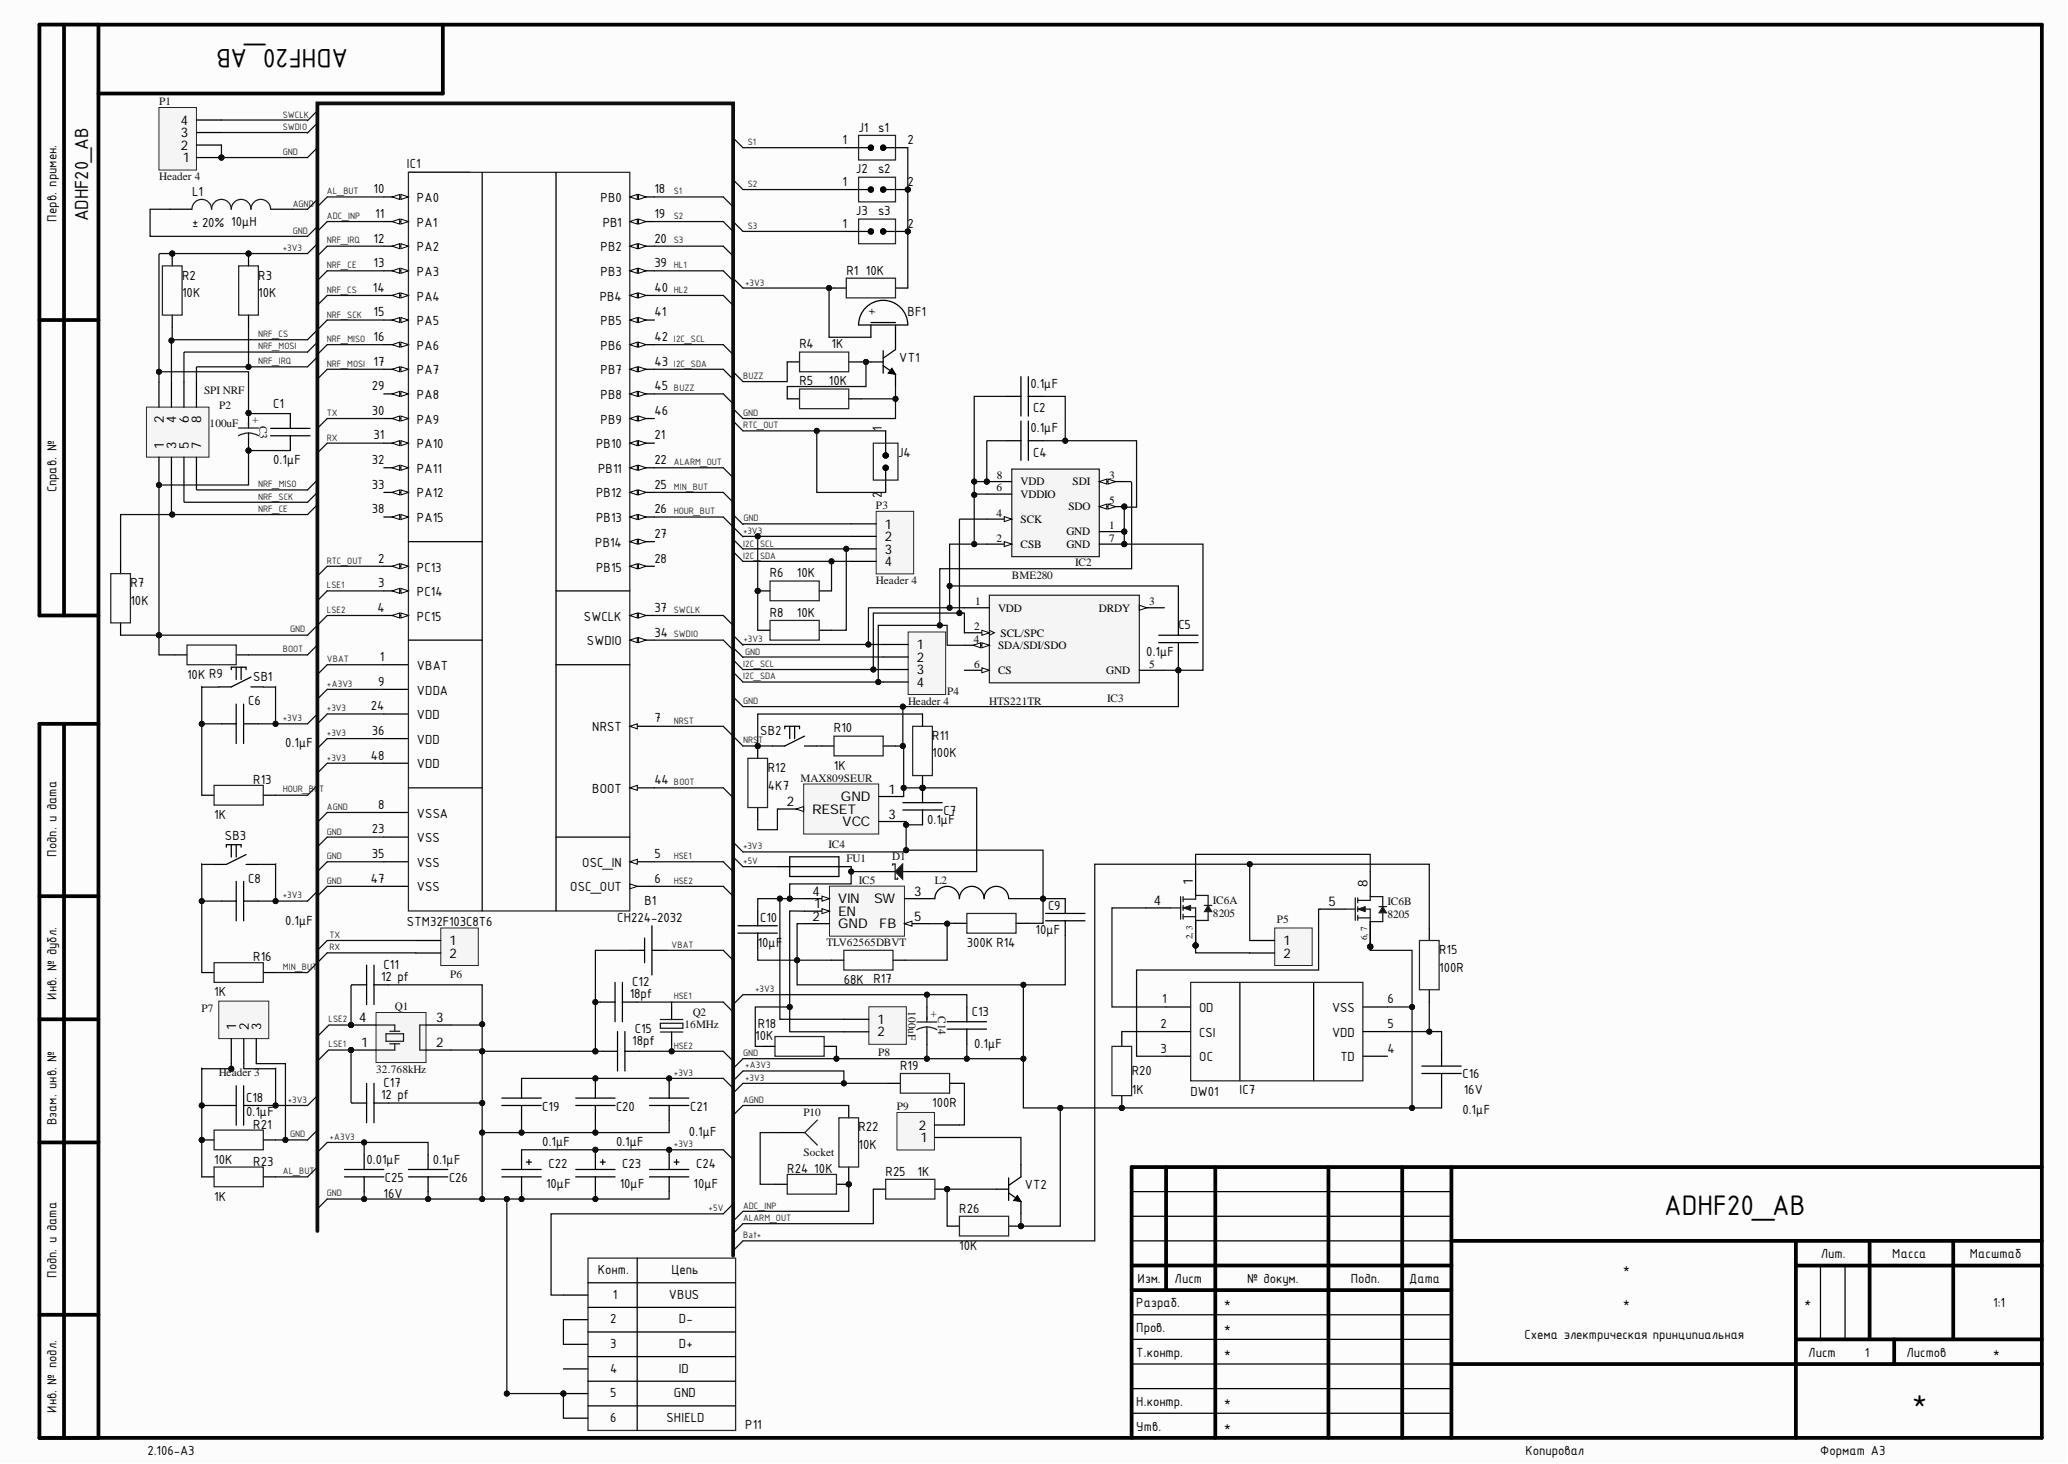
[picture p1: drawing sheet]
<svg xmlns="http://www.w3.org/2000/svg" width="420mm" height="297mm" viewBox="0 0 420 297" stroke-linecap="round" stroke-linejoin="round" font-family="sans-serif">
<defs><g id="words">
<g font-size="6.2">
<text x="337.8" y="246.5">ADHF20_AB</text>
<text x="388.1" y="286">*</text>
</g>
<text font-size="5.8" x="70.7" y="10" transform="rotate(-180 70.7 10)">ADHF20_AB</text>
<text font-size="4.1" x="17.9" y="44.9" transform="rotate(-90 17.9 44.9)">ADHF20_AB</text>
<g font-size="2.9">
<text x="171.1" y="29.3">1</text>
<text x="174.3" y="26.7">J1 s1</text>
<text x="184.3" y="29.3">2</text>
<text x="82.6" y="34">IC1</text>
<text x="173.8" y="35.2">J2</text>
<text x="178.2" y="35.2">s2</text>
<text x="39" y="39.7">L1</text>
<text x="75.8" y="39.2">10</text>
<text x="84.6" y="41">PA0</text>
<text x="121.9" y="41">PB0</text>
<text x="132.8" y="39.2">18</text>
<text x="171.1" y="37.7">1</text>
<text x="184.3" y="37.7">2</text>
<text x="11.5" y="45" transform="rotate(-90 11.5 45)">Перв. примен.</text>
<text x="39" y="46">± 20% 10μH</text>
<text x="76.2" y="44.2">11</text>
<text x="84.6" y="46">PA1</text>
<text x="122.4" y="46">PB1</text>
<text x="132.8" y="44.2">19</text>
<text x="171.1" y="46.2">1</text>
<text x="173.8" y="43.7">J3</text>
<text x="178.2" y="43.7">s3</text>
<text x="184.3" y="46.2">2</text>
<text x="75.8" y="49.2">12</text>
<text x="84.6" y="51">PA2</text>
<text x="121.9" y="51">PB2</text>
<text x="132.8" y="49.2">20</text>
<text x="37" y="56.8">R2</text>
<text x="52.4" y="56.8">R3</text>
<text x="75.7" y="59.2">14</text>
<text x="75.8" y="54.2">13</text>
<text x="84.6" y="56">PA3</text>
<text x="121.9" y="56">PB3</text>
<text x="132.8" y="54.2">39</text>
<text x="132.8" y="59.2">40</text>
<text x="171.8" y="55.7">R1</text>
<text x="175.8" y="55.7">10K</text>
<text x="37" y="60.3">10K</text>
<text x="52.4" y="60.3">10K</text>
<text x="75.8" y="64.2">15</text>
<text x="84.6" y="61">PA4</text>
<text x="84.6" y="66">PA5</text>
<text x="121.8" y="61">PB4</text>
<text x="121.9" y="66">PB5</text>
<text x="132.8" y="64.2">41</text>
<text x="184.3" y="64.2">BF1</text>
<text x="75.8" y="69.2">16</text>
<text x="84.6" y="71">PA6</text>
<text x="121.9" y="71">PB6</text>
<text x="132.8" y="69.2">42</text>
<text x="162.3" y="70.7">R4</text>
<text x="168.8" y="70.7">1K</text>
<text x="75.8" y="74.2">17</text>
<text x="84.6" y="76">PA7</text>
<text x="121.9" y="76">PB7</text>
<text x="132.8" y="74.2">43</text>
<text x="182.6" y="73.5">VT1</text>
<text x="55.5" y="82.7">C1</text>
<text x="75.5" y="79.2">29</text>
<text x="84.6" y="80.9">PA8</text>
<text x="121.9" y="80.9">PB8</text>
<text x="132.8" y="79.2">45</text>
<text x="162.3" y="78.2">R5</text>
<text x="168.3" y="78.2">10K</text>
<text x="209.2" y="78.7">0.1μF</text>
<text x="209.7" y="83.6">C2</text>
<text x="75.5" y="84.2">30</text>
<text x="75.8" y="89.1">31</text>
<text x="84.6" y="85.9">PA9</text>
<text x="121.9" y="85.9">PB9</text>
<text x="132.8" y="89.1">21</text>
<text x="132.8" y="84.2">46</text>
<text x="179" y="87.5" transform="rotate(-90 179 87.5)">1</text>
<text x="209.2" y="87.7">0.1μF</text>
<text x="55.5" y="94.1">0.1μF</text>
<text x="75.5" y="94.1">32</text>
<text x="84.6" y="90.9">PA10</text>
<text x="84.6" y="95.9">PA11</text>
<text x="121" y="90.9">PB10</text>
<text x="121.4" y="95.9">PB11</text>
<text x="132.8" y="94.1">22</text>
<text x="182.3" y="92.7">J4</text>
<text x="209.7" y="92.7">C4</text>
<text x="11.5" y="99.9" transform="rotate(-90 11.5 99.9)">Справ. №</text>
<text x="75.5" y="99.1">33</text>
<text x="84.6" y="100.9">PA12</text>
<text x="121" y="100.9">PB12</text>
<text x="132.8" y="99.1">25</text>
<text x="179" y="101" transform="rotate(-90 179 101)">2</text>
<text x="75.5" y="104.1">38</text>
<text x="84.6" y="105.9">PA15</text>
<text x="121" y="105.9">PB13</text>
<text x="132.8" y="104.1">26</text>
<text x="120.8" y="111">PB14</text>
<text x="132.8" y="109.2">27</text>
<text x="26.5" y="119.2">R7</text>
<text x="76.8" y="114.2">2</text>
<text x="76.8" y="119.2">3</text>
<text x="84.6" y="116">PC13</text>
<text x="121" y="116">PB15</text>
<text x="132.8" y="114.2">28</text>
<text x="156.3" y="117.1">R6</text>
<text x="161.8" y="117.1">10K</text>
<text x="26.5" y="122.7">10K</text>
<text x="76.6" y="124.2">4</text>
<text x="84.6" y="121">PC14</text>
<text x="84.6" y="125.9">PC15</text>
<text x="118.5" y="125.9">SWCLK</text>
<text x="132.8" y="124.2">37</text>
<text x="156.3" y="125.2">R8</text>
<text x="161.8" y="125.2">10K</text>
<text x="119.1" y="130.9">SWDIO</text>
<text x="132.8" y="129.2">34</text>
<text x="239.2" y="127.6">C5</text>
<text x="38" y="137.7">10K R9</text>
<text x="77.1" y="134.1">1</text>
<text x="84.6" y="135.9">VBAT</text>
<text x="232.7" y="133.1">0.1μF</text>
<text x="50.4" y="143.1">C6</text>
<text x="51.4" y="138.1">SB1</text>
<text x="76.8" y="139.1">9</text>
<text x="84.6" y="140.9">VDDA</text>
<text x="75.3" y="144.1">24</text>
<text x="75.5" y="149.1">36</text>
<text x="84.6" y="145.9">VDD</text>
<text x="120.2" y="148.4">NRST</text>
<text x="132.8" y="146.6">7</text>
<text x="154.3" y="149.1">SB2</text>
<text x="169.3" y="148.6">R10</text>
<text x="57.9" y="151.7">0.1μF</text>
<text x="75.3" y="154.1">48</text>
<text x="84.6" y="150.9">VDD</text>
<text x="84.6" y="155.9">VDD</text>
<text x="189.2" y="153.7">100K</text>
<text x="189.2" y="150.1">R11</text>
<text x="51.4" y="159.1">R13</text>
<text x="120.2" y="160.9">BOOT</text>
<text x="132.8" y="159.1">44</text>
<text x="155.8" y="160.2">4K7</text>
<text x="155.8" y="156.6">R12</text>
<text x="169.3" y="156.1">1K</text>
<text x="43.5" y="166.1">1K</text>
<text x="76.8" y="164.1">8</text>
<text x="84.6" y="165.9">VSSA</text>
<text x="188.2" y="167.1">0.1μF</text>
<text x="191.5" y="165.4">C7</text>
<text x="11.5" y="173.8" transform="rotate(-90 11.5 173.8)">Подп. и дата</text>
<text x="45.7" y="170.4">SB3</text>
<text x="75.5" y="169.1">23</text>
<text x="84.6" y="170.9">VSS</text>
<text x="50.4" y="179.1">C8</text>
<text x="75.3" y="179.1">47</text>
<text x="75.5" y="174.1">35</text>
<text x="84.6" y="175.9">VSS</text>
<text x="118.2" y="175.9">OSC_IN</text>
<text x="132.8" y="174.1">5</text>
<text x="132.8" y="179.1">6</text>
<text x="84.6" y="180.8">VSS</text>
<text x="115.8" y="180.8">OSC_OUT</text>
<text x="130.8" y="183.5">B1</text>
<text x="212.7" y="184.6">C9</text>
<text x="57.9" y="187.6">0.1μF</text>
<text x="82.6" y="187.9">STM32F103C8T6</text>
<text x="125.3" y="187.1">CH224-2032</text>
<text x="154.3" y="187.1">C10</text>
<text x="210.2" y="189.6">10μF</text>
<text x="51.4" y="195.1">R16</text>
<text x="77.9" y="196.6">C11</text>
<text x="153.8" y="192.1">10μF</text>
<text x="196.3" y="192.2">300K R14</text>
<text x="292.1" y="197.2">100R</text>
<text x="292.1" y="193.6">R15</text>
<text x="11.5" y="202.8" transform="rotate(-90 11.5 202.8)">Инв. № дубл.</text>
<text x="43.5" y="202.2">1K</text>
<text x="77.4" y="199.1">12 pf</text>
<text x="127.9" y="202.6">18pf</text>
<text x="128.4" y="200">C12</text>
<text x="171.3" y="199.6">68K R17</text>
<text x="235.9" y="203.6">1</text>
<text x="281.7" y="203.6">6</text>
<text x="128.9" y="209.6">C15</text>
<text x="153.8" y="208.6">R18</text>
<text x="197.3" y="206">C13</text>
<text x="235.6" y="208.6">2</text>
<text x="243.4" y="205.4">OD</text>
<text x="270.4" y="205.4">VSS</text>
<text x="281.7" y="208.6">5</text>
<text x="128.4" y="212.1">18pf</text>
<text x="153.3" y="211">10K</text>
<text x="197.8" y="212.6">0.1μF</text>
<text x="235.6" y="213.6">3</text>
<text x="243.4" y="210.4">CSI</text>
<text x="243.4" y="215.4">OC</text>
<text x="270.4" y="210.4">VDD</text>
<text x="272.1" y="215.4">TD</text>
<text x="281.7" y="213.6">4</text>
<text x="77.9" y="220.6">C17</text>
<text x="182.7" y="217">R19</text>
<text x="229.7" y="218.1">R20</text>
<text x="296.9" y="218.8">C16</text>
<text x="50" y="226.5">0.1μF</text>
<text x="50" y="223.6">C18</text>
<text x="77.4" y="223.1">12 pf</text>
<text x="110.1" y="225.3">C19</text>
<text x="125.1" y="225.3">C20</text>
<text x="140.1" y="225.3">C21</text>
<text x="189.2" y="224.6">100R</text>
<text x="229.7" y="222">1K</text>
<text x="241.7" y="222.4">DW01</text>
<text x="251.6" y="222">IC7</text>
<text x="296.9" y="225.9">0.1μF</text>
<text x="297.1" y="222">16V</text>
<text x="11.5" y="228.3" transform="rotate(-90 11.5 228.3)">Взам. инв. №</text>
<text x="51.4" y="229.1">R21</text>
<text x="110.1" y="232.4">0.1μF</text>
<text x="125.1" y="232.4">0.1μF</text>
<text x="139.9" y="230.6">0.1μF</text>
<text x="174.3" y="233.1">10K</text>
<text x="174.3" y="229.6">R22</text>
<text x="43.5" y="236.1">10K</text>
<text x="51.4" y="236.5">R23</text>
<text x="74.4" y="236.1">0.01μF</text>
<text x="78.1" y="239.8">C25</text>
<text x="87.9" y="236.1">0.1μF</text>
<text x="91.2" y="239.8">C26</text>
<text x="111.4" y="237">C22</text>
<text x="126.3" y="237">C23</text>
<text x="141.3" y="237">C24</text>
<text x="159.8" y="238">R24</text>
<text x="165.3" y="238">10K</text>
<text x="179.8" y="238.5">R25</text>
<text x="186.3" y="238.5">1K</text>
<text x="43.5" y="243.6">1K</text>
<text x="77.9" y="243">16V</text>
<text x="110.9" y="241.1">10μF</text>
<text x="125.8" y="241.1">10μF</text>
<text x="140.8" y="241.1">10μF</text>
<text x="208" y="241.3">VT2</text>
<text x="194.7" y="246.1">R26</text>
<text x="194.7" y="253.6">10K</text>
<text x="369.6" y="255.3">Лит.</text>
<text x="384.1" y="255.3">Масса</text>
<text x="399.9" y="255.3">Масштаб</text>
<text x="11.5" y="259.3" transform="rotate(-90 11.5 259.3)">Подп. и дата</text>
<text x="121.3" y="258.5">Конт.</text>
<text x="124.4" y="263.5">1</text>
<text x="135.8" y="263.5">VBUS</text>
<text x="136.3" y="258.5">Цепь</text>
<text x="230.9" y="260.3">Изм.</text>
<text x="238.5" y="260.3">Лист</text>
<text x="253.2" y="260.3">№ докум.</text>
<text x="274.2" y="260.3">Подп.</text>
<text x="286.1" y="260.3">Дата</text>
<text x="329.4" y="258.3">*</text>
<text x="123.9" y="268.5">2</text>
<text x="137.8" y="268.5">D-</text>
<text x="230.7" y="265.3">Разраб.</text>
<text x="248.4" y="265.3">*</text>
<text x="329.4" y="265.3">*</text>
<text x="366.1" y="265.3">*</text>
<text x="404.6" y="265.3">1:1</text>
<text x="123.9" y="273.6">3</text>
<text x="137.8" y="273.6">D+</text>
<text x="230.7" y="270.3">Пров.</text>
<text x="230.7" y="275.3">Т.контр.</text>
<text x="248.4" y="270.3">*</text>
<text x="248.4" y="275.3">*</text>
<text x="309.5" y="271.8">Схема электрическая принципиальная</text>
<text x="367.1" y="275.3">Лист</text>
<text x="378.6" y="275.3">1</text>
<text x="387" y="275.3">Листов</text>
<text x="404.5" y="275.3">*</text>
<text x="123.9" y="278.5">4</text>
<text x="137.8" y="278.5">ID</text>
<text x="11.5" y="286.7" transform="rotate(-90 11.5 286.7)">Инв. № подл.</text>
<text x="123.9" y="283.5">5</text>
<text x="136.8" y="283.5">GND</text>
<text x="230.7" y="285.3">Н.контр.</text>
<text x="248.4" y="285.3">*</text>
<text x="123.9" y="288.5">6</text>
<text x="135.3" y="288.5">SHIELD</text>
<text x="151.3" y="290">P11</text>
<text x="230.7" y="290.3">Утв.</text>
<text x="248.4" y="290.3">*</text>
<text x="29.9" y="295.3">2.106-A3</text>
<text x="309.6" y="295.3">Копировал</text>
<text x="369.5" y="295.3">Формат А3</text>
</g>
<g font-size="2.7">
<text x="36.7" y="27.8">3</text>
<text x="36.7" y="25.3">4</text>
<text x="36.7" y="30.4">2</text>
<text x="37.1" y="32.9">1</text>
<text x="177.7" y="64.2" transform="rotate(-90 177.7 64.2)">+</text>
<text x="33.2" y="85.8" transform="rotate(-90 33.2 85.8)">2</text>
<text x="35.8" y="85.8" transform="rotate(-90 35.8 85.8)">4</text>
<text x="38.3" y="85.8" transform="rotate(-90 38.3 85.8)">6</text>
<text x="40.8" y="85.8" transform="rotate(-90 40.8 85.8)">8</text>
<text x="33.2" y="91" transform="rotate(-90 33.2 91)">1</text>
<text x="35.8" y="91" transform="rotate(-90 35.8 91)">3</text>
<text x="38.3" y="91" transform="rotate(-90 38.3 91)">5</text>
<text x="40.8" y="91" transform="rotate(-90 40.8 91)">7</text>
<text x="179.6" y="107.2">1</text>
<text x="179.6" y="109.8">2</text>
<text x="179.6" y="112.3">3</text>
<text x="179.6" y="114.9">4</text>
<text x="186.1" y="131.7">1</text>
<text x="186.1" y="134.2">2</text>
<text x="186.1" y="136.8">3</text>
<text x="186.1" y="139.3">4</text>
<text x="180.4" y="161">1</text>
<text x="159.7" y="163.6">2</text>
<text x="164.9" y="165.1">RESET</text>
<text x="170.7" y="162.6">GND</text>
<text x="171.1" y="167.6">VCC</text>
<text x="180.4" y="166.1">3</text>
<text x="242.2" y="179.7" transform="rotate(-90 242.2 179.7)">1</text>
<text x="277.6" y="179.9" transform="rotate(-90 277.6 179.9)">8</text>
<text x="165" y="181.8">4</text>
<text x="165.3" y="184.3">1</text>
<text x="170.1" y="183.3">VIN</text>
<text x="170.1" y="185.8">EN</text>
<text x="177.5" y="183.3">SW</text>
<text x="185.6" y="181.8">3</text>
<text x="234.2" y="183.6">4</text>
<text x="269.7" y="183.9">5</text>
<text x="91.2" y="191.8">1</text>
<text x="165" y="186.8">2</text>
<text x="170.1" y="188.4">GND</text>
<text x="178.5" y="188.4">FB</text>
<text x="185.6" y="186.8">5</text>
<text x="260.5" y="191.8">1</text>
<text x="91.2" y="194.3">2</text>
<text x="260.5" y="194.3">2</text>
<text x="47.9" y="208.9" transform="rotate(-90 47.9 208.9)">1</text>
<text x="50.5" y="208.9" transform="rotate(-90 50.5 208.9)">2</text>
<text x="53" y="208.9" transform="rotate(-90 53 208.9)">3</text>
<text x="72.9" y="207.4">4</text>
<text x="88.5" y="207.4">3</text>
<text x="178.2" y="207.7">1</text>
<text x="73.3" y="212.5">1</text>
<text x="88.5" y="212.5">2</text>
<text x="178.2" y="210.3">2</text>
<text x="186.5" y="229.2">2</text>
<text x="186.9" y="231.8">1</text>
</g>
<g font-size="2.3" fill="#0e0e0e">
<text x="32.3" y="21.3">P1</text>
<text x="32.3" y="36.5">Header 4</text>
<text x="41.4" y="79.9">SPI NRF</text>
<text x="44.5" y="83">P2</text>
<text x="42.5" y="86.7">100uF</text>
<text x="51.2" y="85.8">+</text>
<text x="52.7" y="86.4" transform="rotate(90 52.7 86.4)">C3</text>
<text x="177.8" y="103.3">P3</text>
<text x="177.8" y="118.5">Header 4</text>
<text x="205.4" y="117.5">BME280</text>
<text x="218.2" y="114.9">IC2</text>
<text x="184.3" y="142.9">Header 4</text>
<text x="192.3" y="140.9">P4</text>
<text x="200.8" y="143.1">HTS221TR</text>
<text x="224.8" y="142.4">IC3</text>
<text x="162.5" y="158.7">MAX809SEUR</text>
<text x="168.2" y="172">IC4</text>
<text x="171.8" y="174.8">FU1</text>
<text x="174.4" y="179.3">IC5</text>
<text x="181.1" y="174.6">D1</text>
<text x="189.7" y="179.3">L2</text>
<text x="246.2" y="183.5">IC6A</text>
<text x="281.7" y="183.7">IC6B</text>
<text x="246.2" y="186">8205</text>
<text x="259.2" y="187.4">P5</text>
<text x="281.7" y="186.3">8205</text>
<text x="167.8" y="192">TLV62565DBVT</text>
<text x="91.4" y="198.4">P6</text>
<text x="40.9" y="205.3">P7</text>
<text x="80.2" y="204.9">Q1</text>
<text x="138.9" y="208.7">16MHz</text>
<text x="140.6" y="206.2">Q2</text>
<text x="184.3" y="205.2" transform="rotate(90 184.3 205.2)">100uF</text>
<text x="188.9" y="206.4">+</text>
<text x="190.4" y="206.2" transform="rotate(90 190.4 206.2)">C14</text>
<text x="178.2" y="214.3">P8</text>
<text x="44.4" y="218.4">Header 3</text>
<text x="76.4" y="217.6">32.768kHz</text>
<text x="163.1" y="226.5">P10</text>
<text x="182.1" y="225.3">P9</text>
<text x="163.1" y="234.6">Socket</text>
</g>
<g font-size="2.3">
<text x="202.3" y="99.7">6</text>
<text x="202.3" y="97.2">8</text>
<text x="207.2" y="98.5">VDD</text>
<text x="207.2" y="101">VDDIO</text>
<text x="217.7" y="98.5">SDI</text>
<text x="225.2" y="97.2">3</text>
<text x="202.3" y="104.8">4</text>
<text x="207.2" y="106.1">SCK</text>
<text x="216.9" y="103.5">SDO</text>
<text x="225.2" y="102.3">5</text>
<text x="225.2" y="107.3">1</text>
<text x="202.3" y="109.9">2</text>
<text x="207.2" y="111.1">CSB</text>
<text x="216.5" y="108.6">GND</text>
<text x="216.5" y="111.1">GND</text>
<text x="225.2" y="109.9">7</text>
<text x="197.9" y="122.8">1</text>
<text x="202.6" y="124.1">VDD</text>
<text x="223.1" y="124.1">DRDY</text>
<text x="233.3" y="122.8">3</text>
<text x="197.7" y="130.4">4</text>
<text x="197.8" y="127.9">2</text>
<text x="202.6" y="131.7">SDA/SDI/SDO</text>
<text x="203.1" y="129.2">SCL/SPC</text>
<text x="197.8" y="135.5">6</text>
<text x="202.6" y="136.8">CS</text>
<text x="224.6" y="136.8">GND</text>
<text x="233.3" y="135.5">5</text>
</g>
<g font-size="2" fill="#262626">
<text x="57.4" y="23.8">SWCLK</text>
<text x="57.4" y="26.4">SWDIO</text>
<text x="151.8" y="29.4">S1</text>
<text x="57.4" y="31.5">GND</text>
<text x="59.4" y="41.9">AGND</text>
<text x="66.4" y="39.4">AL_BUT</text>
<text x="136.8" y="39.4">S1</text>
<text x="151.8" y="38">S2</text>
<text x="59.4" y="47.4">GND</text>
<text x="66.4" y="44.4">ADC_INP</text>
<text x="136.8" y="44.4">S2</text>
<text x="151.8" y="46.4">S3</text>
<text x="57.4" y="50.9">+3V3</text>
<text x="66.4" y="49.4">NRF_IRQ</text>
<text x="136.8" y="49.4">S3</text>
<text x="66.4" y="54.4">NRF_CE</text>
<text x="66.4" y="59.4">NRF_CS</text>
<text x="136.8" y="59.4">HL2</text>
<text x="136.8" y="54.4">HL1</text>
<text x="151.3" y="57.9">+3V3</text>
<text x="66.4" y="64.4">NRF_SCK</text>
<text x="52.4" y="70.9">NRF_MOSI</text>
<text x="52.4" y="68.4">NRF_CS</text>
<text x="66.4" y="69.4">NRF_MISO</text>
<text x="136.8" y="69.4">I2C_SCL</text>
<text x="52.4" y="73.9">NRF_IRQ</text>
<text x="66.4" y="74.4">NRF_MOSI</text>
<text x="136.8" y="74.4">I2C_SDA</text>
<text x="150.9" y="76.9">BUZZ</text>
<text x="136.8" y="79.4">BUZZ</text>
<text x="66.4" y="84.4">TX</text>
<text x="66.4" y="89.4">RX</text>
<text x="150.9" y="86.9">RTC_OUT</text>
<text x="150.9" y="84.4">GND</text>
<text x="136.8" y="94.4">ALARM_OUT</text>
<text x="52.4" y="101.4">NRF_SCK</text>
<text x="52.4" y="98.9">NRF_MISO</text>
<text x="136.8" y="99.4">MIN_BUT</text>
<text x="52.4" y="103.9">NRF_CE</text>
<text x="136.8" y="104.4">HOUR_BUT</text>
<text x="150.9" y="105.7">GND</text>
<text x="150.9" y="108.3">+3V3</text>
<text x="150.9" y="113.3">I2C_SDA</text>
<text x="150.9" y="110.9">I2C_SCL</text>
<text x="66.4" y="114.4">RTC_OUT</text>
<text x="66.4" y="119.3">LSE1</text>
<text x="66.4" y="124.3">LSE2</text>
<text x="136.8" y="124.3">SWCLK</text>
<text x="58.9" y="128.3">GND</text>
<text x="136.8" y="129.3">SWDIO</text>
<text x="150.9" y="130.3">+3V3</text>
<text x="57.4" y="132.4">BOOT</text>
<text x="66.4" y="134.3">VBAT</text>
<text x="150.9" y="137.8">I2C_SDA</text>
<text x="150.9" y="135.3">I2C_SCL</text>
<text x="151.3" y="132.8">GND</text>
<text x="66.4" y="139.3">+A3V3</text>
<text x="150.9" y="142.9">GND</text>
<text x="57.4" y="146.3">+3V3</text>
<text x="66.4" y="144.3">+3V3</text>
<text x="66.4" y="149.4">+3V3</text>
<text x="136.8" y="146.8">NRST</text>
<text x="66.4" y="154.4">+3V3</text>
<text x="150.9" y="150.8">NRS</text>
<text x="153.9" y="150.8">T</text>
<text x="57.4" y="160.8">HOUR_BU</text>
<text x="64.8" y="160.8">T</text>
<text x="136.8" y="159.4">BOOT</text>
<text x="66.4" y="164.3">AGND</text>
<text x="66.4" y="169.3">GND</text>
<text x="150.9" y="172.3">+3V3</text>
<text x="66.4" y="174.3">GND</text>
<text x="66.4" y="179.3">GND</text>
<text x="136.8" y="174.3">HSE1</text>
<text x="136.8" y="179.3">HSE2</text>
<text x="150.9" y="175.3">+5V</text>
<text x="57.4" y="182.3">+3V3</text>
<text x="66.9" y="190.3">TX</text>
<text x="57.4" y="196.8">MIN_BUT</text>
<text x="66.9" y="192.8">RX</text>
<text x="136.3" y="192.3">VBAT</text>
<text x="136.8" y="202.7">HSE1</text>
<text x="153.3" y="201.3">+3V3</text>
<text x="66.7" y="207.4">LSE2</text>
<text x="66.7" y="212.5">LSE1</text>
<text x="136.8" y="212.8">HSE2</text>
<text x="150.9" y="214.3">GND</text>
<text x="136.8" y="218.3">+3V3</text>
<text x="151.3" y="216.8">+A3V3</text>
<text x="151.3" y="219.2">+3V3</text>
<text x="58.4" y="223.7">+3V3</text>
<text x="150.9" y="223.7">AGND</text>
<text x="58.9" y="230.7">GND</text>
<text x="66.9" y="231.3">+A3V3</text>
<text x="136.8" y="232.8">+3V3</text>
<text x="57.4" y="238.3">AL_BUT</text>
<text x="66.4" y="242.8">GND</text>
<text x="143.8" y="245.7">+5V</text>
<text x="150.9" y="245.2">ADC_INP</text>
<text x="150.9" y="251.2">Bat+</text>
<text x="150.9" y="247.8">ALARM_OUT</text>
</g>
<g font-size="1.9">
<text x="242.1" y="190.6" transform="rotate(-90 242.1 190.6)">2, 3</text>
<text x="277.5" y="190.8" transform="rotate(-90 277.5 190.8)">6, 7</text>
</g>
</g></defs>
<g fill="#fcfcfc">
<path d="M0 0h419.5v296.7h-419.5z" fill-rule="evenodd"/>
<path d="M0 0h419.5v296.7h-419.5z" fill-rule="evenodd"/>
</g>
<g fill="none" stroke="#000" stroke-width=".76">
<path d="M13 5v119.9M20 5h394.5v286.7h-406.5v-144.8h12M89.9 5v14h-69.9M8 64.9h12M20 124.9h-12v-119.9h12v286.7M13 146.9v144.8M8 181.8h12M8 206.8h12M8 231.8h12M236.7 236.8v25M246.7 236.8v54.9M269.7 236.8v54.9"/>
<path d="M284.7 236.8v54.9M294.6 236.8v54.9M414.5 236.8h-184.8v54.9M229.7 256.8h64.9M294.6 251.8h119.9M364.6 251.8v39.9M364.6 256.8h49.9M379.5 251.8v20M396.5 251.8v20M8 266.8h12M229.7 261.8h64.9M294.6 276.8h119.9"/>
<path d="M364.6 271.8h49.9M384.5 271.8v5"/>
</g>
<g fill="none" stroke="#000" stroke-width=".25">
<path d="M82.9 35h12.5M77.9 114.9h5M77.9 134.9h5M229.7 251.8h64.9M229.7 246.8h64.9M229.7 241.8h64.9M369.6 256.8v15M374.5 256.8v15M229.7 276.8h64.9M229.7 271.8h64.9M229.7 266.8h64.9M229.7 286.7h64.9"/>
<path d="M229.7 281.7h64.9"/>
</g>
<path d="M81.4 114.4l1.5 .5-1.5 .5z" fill="#fbfbfb"/>
<path d="M81.4 114.4l1.5 .5-1.5 .5z" fill="none" stroke="#000" stroke-width=".2"/>
<path d="M79.6 114.9l1.5-.5v1z" fill="#fbfbfb"/>
<path d="M79.6 114.9l1.5-.5v1z" fill="none" stroke="#000" stroke-width=".2"/>
<path d="M77.9 119.9h5" fill="none" stroke="#000" stroke-width=".25"/>
<path d="M81.4 119.4l1.5 .5-1.5 .5z" fill="#fbfbfb"/>
<path d="M81.4 119.4l1.5 .5-1.5 .5z" fill="none" stroke="#000" stroke-width=".2"/>
<path d="M79.6 119.9l1.5-.5v1z" fill="#fbfbfb"/>
<path d="M79.6 119.9l1.5-.5v1z" fill="none" stroke="#000" stroke-width=".2"/>
<path d="M77.9 124.9h5" fill="none" stroke="#000" stroke-width=".25"/>
<path d="M81.4 124.4l1.5 .5-1.5 .5z" fill="#fbfbfb"/>
<path d="M81.4 124.4l1.5 .5-1.5 .5z" fill="none" stroke="#000" stroke-width=".2"/>
<path d="M79.6 124.9l1.5-.5v1z" fill="#fbfbfb"/>
<path d="M79.6 124.9l1.5-.5v1z" fill="none" stroke="#000" stroke-width=".2"/>
<path d="M127.9 174.8h5" fill="none" stroke="#000" stroke-width=".25"/>
<path d="M127.9 174.8l1.5-.5v1.1z" fill="#fbfbfb"/>
<path d="M127.9 174.8l1.5-.5v1.1z" fill="none" stroke="#000" stroke-width=".2"/>
<path d="M127.9 179.8h5" fill="none" stroke="#000" stroke-width=".25"/>
<path d="M127.9 179.3l1.5 .5-1.5 .5z" fill="#fbfbfb"/>
<path d="M127.9 179.3l1.5 .5-1.5 .5z" fill="none" stroke="#000" stroke-width=".2"/>
<path d="M127.9 147.4h4.9" fill="none" stroke="#000" stroke-width=".25"/>
<path d="M127.9 147.4l1.5-.5v1z" fill="#fbfbfb"/>
<path d="M127.9 147.4l1.5-.5v1z" fill="none" stroke="#000" stroke-width=".2"/>
<path d="M77.9 40h5M77.9 139.9h5M77.9 164.8h5" fill="none" stroke="#000" stroke-width=".25"/>
<path d="M81.4 39.5l1.5 .5-1.5 .5z" fill="#fbfbfb"/>
<path d="M81.4 39.5l1.5 .5-1.5 .5z" fill="none" stroke="#000" stroke-width=".2"/>
<path d="M79.6 40l1.5-.5v1z" fill="#fbfbfb"/>
<path d="M79.6 40l1.5-.5v1z" fill="none" stroke="#000" stroke-width=".2"/>
<path d="M77.9 45h5" fill="none" stroke="#000" stroke-width=".25"/>
<path d="M81.4 44.4l1.5 .6-1.5 .5z" fill="#fbfbfb"/>
<path d="M81.4 44.4l1.5 .6-1.5 .5z" fill="none" stroke="#000" stroke-width=".2"/>
<path d="M79.6 45l1.5-.6v1.1z" fill="#fbfbfb"/>
<path d="M79.6 45l1.5-.6v1.1z" fill="none" stroke="#000" stroke-width=".2"/>
<path d="M77.9 50h5" fill="none" stroke="#000" stroke-width=".25"/>
<path d="M81.4 49.4l1.5 .6-1.5 .5z" fill="#fbfbfb"/>
<path d="M81.4 49.4l1.5 .6-1.5 .5z" fill="none" stroke="#000" stroke-width=".2"/>
<path d="M79.6 50l1.5-.6v1.1z" fill="#fbfbfb"/>
<path d="M79.6 50l1.5-.6v1.1z" fill="none" stroke="#000" stroke-width=".2"/>
<path d="M77.9 54.9h5" fill="none" stroke="#000" stroke-width=".25"/>
<path d="M81.4 54.4l1.5 .5-1.5 .6z" fill="#fbfbfb"/>
<path d="M81.4 54.4l1.5 .5-1.5 .6z" fill="none" stroke="#000" stroke-width=".2"/>
<path d="M79.6 54.9l1.5-.5v1.1z" fill="#fbfbfb"/>
<path d="M79.6 54.9l1.5-.5v1.1z" fill="none" stroke="#000" stroke-width=".2"/>
<path d="M77.9 59.9h5" fill="none" stroke="#000" stroke-width=".25"/>
<path d="M81.4 59.4l1.5 .5-1.5 .6z" fill="#fbfbfb"/>
<path d="M81.4 59.4l1.5 .5-1.5 .6z" fill="none" stroke="#000" stroke-width=".2"/>
<path d="M79.6 59.9l1.5-.5v1.1z" fill="#fbfbfb"/>
<path d="M79.6 59.9l1.5-.5v1.1z" fill="none" stroke="#000" stroke-width=".2"/>
<path d="M77.9 64.9h5" fill="none" stroke="#000" stroke-width=".25"/>
<path d="M81.4 64.4l1.5 .5-1.5 .5z" fill="#fbfbfb"/>
<path d="M81.4 64.4l1.5 .5-1.5 .5z" fill="none" stroke="#000" stroke-width=".2"/>
<path d="M79.6 64.9l1.5-.5v1z" fill="#fbfbfb"/>
<path d="M79.6 64.9l1.5-.5v1z" fill="none" stroke="#000" stroke-width=".2"/>
<path d="M77.9 69.9h5" fill="none" stroke="#000" stroke-width=".25"/>
<path d="M81.4 69.4l1.5 .5-1.5 .5z" fill="#fbfbfb"/>
<path d="M81.4 69.4l1.5 .5-1.5 .5z" fill="none" stroke="#000" stroke-width=".2"/>
<path d="M79.6 69.9l1.5-.5v1z" fill="#fbfbfb"/>
<path d="M79.6 69.9l1.5-.5v1z" fill="none" stroke="#000" stroke-width=".2"/>
<path d="M77.9 74.9h5" fill="none" stroke="#000" stroke-width=".25"/>
<path d="M81.4 74.4l1.5 .5-1.5 .5z" fill="#fbfbfb"/>
<path d="M81.4 74.4l1.5 .5-1.5 .5z" fill="none" stroke="#000" stroke-width=".2"/>
<path d="M79.6 74.9l1.5-.5v1z" fill="#fbfbfb"/>
<path d="M79.6 74.9l1.5-.5v1z" fill="none" stroke="#000" stroke-width=".2"/>
<path d="M127.9 40h4.9" fill="none" stroke="#000" stroke-width=".25"/>
<path d="M127.9 40l1.5-.5v1z" fill="#fbfbfb"/>
<path d="M127.9 40l1.5-.5v1z" fill="none" stroke="#000" stroke-width=".2"/>
<path d="M129.6 39.5l1.5 .5-1.5 .5z" fill="#fbfbfb"/>
<path d="M129.6 39.5l1.5 .5-1.5 .5z" fill="none" stroke="#000" stroke-width=".2"/>
<path d="M127.9 45h4.9" fill="none" stroke="#000" stroke-width=".25"/>
<path d="M127.9 45l1.5-.6v1.1z" fill="#fbfbfb"/>
<path d="M127.9 45l1.5-.6v1.1z" fill="none" stroke="#000" stroke-width=".2"/>
<path d="M129.6 44.4l1.5 .6-1.5 .5z" fill="#fbfbfb"/>
<path d="M129.6 44.4l1.5 .6-1.5 .5z" fill="none" stroke="#000" stroke-width=".2"/>
<path d="M127.9 50h4.9" fill="none" stroke="#000" stroke-width=".25"/>
<path d="M127.9 50l1.5-.6v1.1z" fill="#fbfbfb"/>
<path d="M127.9 50l1.5-.6v1.1z" fill="none" stroke="#000" stroke-width=".2"/>
<path d="M129.6 49.4l1.5 .6-1.5 .5z" fill="#fbfbfb"/>
<path d="M129.6 49.4l1.5 .6-1.5 .5z" fill="none" stroke="#000" stroke-width=".2"/>
<path d="M127.9 89.9h4.9" fill="none" stroke="#000" stroke-width=".25"/>
<path d="M127.9 89.9l1.5-.5v1z" fill="#fbfbfb"/>
<path d="M127.9 89.9l1.5-.5v1z" fill="none" stroke="#000" stroke-width=".2"/>
<path d="M129.6 89.4l1.5 .5-1.5 .5z" fill="#fbfbfb"/>
<path d="M129.6 89.4l1.5 .5-1.5 .5z" fill="none" stroke="#000" stroke-width=".2"/>
<path d="M127.9 94.9h4.9" fill="none" stroke="#000" stroke-width=".25"/>
<path d="M127.9 94.9l1.5-.5v1z" fill="#fbfbfb"/>
<path d="M127.9 94.9l1.5-.5v1z" fill="none" stroke="#000" stroke-width=".2"/>
<path d="M129.6 94.4l1.5 .5-1.5 .5z" fill="#fbfbfb"/>
<path d="M129.6 94.4l1.5 .5-1.5 .5z" fill="none" stroke="#000" stroke-width=".2"/>
<path d="M127.9 99.9h4.9M77.9 144.9h5M77.9 169.8h5" fill="none" stroke="#000" stroke-width=".25"/>
<path d="M127.9 99.9l1.5-.5v1z" fill="#fbfbfb"/>
<path d="M127.9 99.9l1.5-.5v1z" fill="none" stroke="#000" stroke-width=".2"/>
<path d="M129.6 99.4l1.5 .5-1.5 .5z" fill="#fbfbfb"/>
<path d="M129.6 99.4l1.5 .5-1.5 .5z" fill="none" stroke="#000" stroke-width=".2"/>
<path d="M127.9 104.9h4.9" fill="none" stroke="#000" stroke-width=".25"/>
<path d="M127.9 104.9l1.5-.5v1z" fill="#fbfbfb"/>
<path d="M127.9 104.9l1.5-.5v1z" fill="none" stroke="#000" stroke-width=".2"/>
<path d="M129.6 104.4l1.5 .5-1.5 .5z" fill="#fbfbfb"/>
<path d="M129.6 104.4l1.5 .5-1.5 .5z" fill="none" stroke="#000" stroke-width=".2"/>
<path d="M127.9 109.9h4.9" fill="none" stroke="#000" stroke-width=".25"/>
<path d="M127.9 109.9l1.5-.5v1z" fill="#fbfbfb"/>
<path d="M127.9 109.9l1.5-.5v1z" fill="none" stroke="#000" stroke-width=".2"/>
<path d="M129.6 109.4l1.5 .5-1.5 .5z" fill="#fbfbfb"/>
<path d="M129.6 109.4l1.5 .5-1.5 .5z" fill="none" stroke="#000" stroke-width=".2"/>
<path d="M127.9 114.9h4.9" fill="none" stroke="#000" stroke-width=".25"/>
<path d="M127.9 114.9l1.5-.5v1z" fill="#fbfbfb"/>
<path d="M127.9 114.9l1.5-.5v1z" fill="none" stroke="#000" stroke-width=".2"/>
<path d="M129.6 114.4l1.5 .5-1.5 .5z" fill="#fbfbfb"/>
<path d="M129.6 114.4l1.5 .5-1.5 .5z" fill="none" stroke="#000" stroke-width=".2"/>
<path d="M77.9 79.9h5" fill="none" stroke="#000" stroke-width=".25"/>
<path d="M81.4 79.4l1.5 .5-1.5 .5z" fill="#fbfbfb"/>
<path d="M81.4 79.4l1.5 .5-1.5 .5z" fill="none" stroke="#000" stroke-width=".2"/>
<path d="M79.6 79.9l1.5-.5v1z" fill="#fbfbfb"/>
<path d="M79.6 79.9l1.5-.5v1z" fill="none" stroke="#000" stroke-width=".2"/>
<path d="M77.9 84.9h5" fill="none" stroke="#000" stroke-width=".25"/>
<path d="M81.4 84.4l1.5 .5-1.5 .5z" fill="#fbfbfb"/>
<path d="M81.4 84.4l1.5 .5-1.5 .5z" fill="none" stroke="#000" stroke-width=".2"/>
<path d="M79.6 84.9l1.5-.5v1z" fill="#fbfbfb"/>
<path d="M79.6 84.9l1.5-.5v1z" fill="none" stroke="#000" stroke-width=".2"/>
<path d="M77.9 89.9h5" fill="none" stroke="#000" stroke-width=".25"/>
<path d="M81.4 89.4l1.5 .5-1.5 .5z" fill="#fbfbfb"/>
<path d="M81.4 89.4l1.5 .5-1.5 .5z" fill="none" stroke="#000" stroke-width=".2"/>
<path d="M79.6 89.9l1.5-.5v1z" fill="#fbfbfb"/>
<path d="M79.6 89.9l1.5-.5v1z" fill="none" stroke="#000" stroke-width=".2"/>
<path d="M77.9 94.9h5" fill="none" stroke="#000" stroke-width=".25"/>
<path d="M81.4 94.4l1.5 .5-1.5 .5z" fill="#fbfbfb"/>
<path d="M81.4 94.4l1.5 .5-1.5 .5z" fill="none" stroke="#000" stroke-width=".2"/>
<path d="M79.6 94.9l1.5-.5v1z" fill="#fbfbfb"/>
<path d="M79.6 94.9l1.5-.5v1z" fill="none" stroke="#000" stroke-width=".2"/>
<path d="M77.9 99.9h5" fill="none" stroke="#000" stroke-width=".25"/>
<path d="M81.4 99.4l1.5 .5-1.5 .5z" fill="#fbfbfb"/>
<path d="M81.4 99.4l1.5 .5-1.5 .5z" fill="none" stroke="#000" stroke-width=".2"/>
<path d="M79.6 99.9l1.5-.5v1z" fill="#fbfbfb"/>
<path d="M79.6 99.9l1.5-.5v1z" fill="none" stroke="#000" stroke-width=".2"/>
<path d="M127.9 129.9h4.9" fill="none" stroke="#000" stroke-width=".25"/>
<path d="M127.9 129.9l1.5-.5v1z" fill="#fbfbfb"/>
<path d="M127.9 129.9l1.5-.5v1z" fill="none" stroke="#000" stroke-width=".2"/>
<path d="M129.6 129.4l1.5 .5-1.5 .5z" fill="#fbfbfb"/>
<path d="M129.6 129.4l1.5 .5-1.5 .5z" fill="none" stroke="#000" stroke-width=".2"/>
<path d="M127.9 124.9h4.9M77.9 149.9h5M77.9 174.8h5" fill="none" stroke="#000" stroke-width=".25"/>
<path d="M127.9 124.9l1.5-.5v1z" fill="#fbfbfb"/>
<path d="M127.9 124.9l1.5-.5v1z" fill="none" stroke="#000" stroke-width=".2"/>
<path d="M129.6 124.4l1.5 .5-1.5 .5z" fill="#fbfbfb"/>
<path d="M129.6 124.4l1.5 .5-1.5 .5z" fill="none" stroke="#000" stroke-width=".2"/>
<path d="M77.9 104.9h5" fill="none" stroke="#000" stroke-width=".25"/>
<path d="M81.4 104.4l1.5 .5-1.5 .5z" fill="#fbfbfb"/>
<path d="M81.4 104.4l1.5 .5-1.5 .5z" fill="none" stroke="#000" stroke-width=".2"/>
<path d="M79.6 104.9l1.5-.5v1z" fill="#fbfbfb"/>
<path d="M79.6 104.9l1.5-.5v1z" fill="none" stroke="#000" stroke-width=".2"/>
<path d="M127.9 54.9h4.9" fill="none" stroke="#000" stroke-width=".25"/>
<path d="M127.9 54.9l1.5-.5v1.1z" fill="#fbfbfb"/>
<path d="M127.9 54.9l1.5-.5v1.1z" fill="none" stroke="#000" stroke-width=".2"/>
<path d="M129.6 54.4l1.5 .5-1.5 .6z" fill="#fbfbfb"/>
<path d="M129.6 54.4l1.5 .5-1.5 .6z" fill="none" stroke="#000" stroke-width=".2"/>
<path d="M127.9 59.9h4.9" fill="none" stroke="#000" stroke-width=".25"/>
<path d="M127.9 59.9l1.5-.5v1.1z" fill="#fbfbfb"/>
<path d="M127.9 59.9l1.5-.5v1.1z" fill="none" stroke="#000" stroke-width=".2"/>
<path d="M129.6 59.4l1.5 .5-1.5 .6z" fill="#fbfbfb"/>
<path d="M129.6 59.4l1.5 .5-1.5 .6z" fill="none" stroke="#000" stroke-width=".2"/>
<path d="M127.9 64.9h4.9" fill="none" stroke="#000" stroke-width=".25"/>
<path d="M127.9 64.9l1.5-.5v1z" fill="#fbfbfb"/>
<path d="M127.9 64.9l1.5-.5v1z" fill="none" stroke="#000" stroke-width=".2"/>
<path d="M129.6 64.4l1.5 .5-1.5 .5z" fill="#fbfbfb"/>
<path d="M129.6 64.4l1.5 .5-1.5 .5z" fill="none" stroke="#000" stroke-width=".2"/>
<path d="M127.9 69.9h4.9" fill="none" stroke="#000" stroke-width=".25"/>
<path d="M127.9 69.9l1.5-.5v1z" fill="#fbfbfb"/>
<path d="M127.9 69.9l1.5-.5v1z" fill="none" stroke="#000" stroke-width=".2"/>
<path d="M129.6 69.4l1.5 .5-1.5 .5z" fill="#fbfbfb"/>
<path d="M129.6 69.4l1.5 .5-1.5 .5z" fill="none" stroke="#000" stroke-width=".2"/>
<path d="M127.9 74.9h4.9" fill="none" stroke="#000" stroke-width=".25"/>
<path d="M127.9 74.9l1.5-.5v1z" fill="#fbfbfb"/>
<path d="M127.9 74.9l1.5-.5v1z" fill="none" stroke="#000" stroke-width=".2"/>
<path d="M129.6 74.4l1.5 .5-1.5 .5z" fill="#fbfbfb"/>
<path d="M129.6 74.4l1.5 .5-1.5 .5z" fill="none" stroke="#000" stroke-width=".2"/>
<path d="M127.9 159.9h4.9" fill="none" stroke="#000" stroke-width=".25"/>
<path d="M127.9 159.9l1.5-.6v1.1z" fill="#fbfbfb"/>
<path d="M127.9 159.9l1.5-.6v1.1z" fill="none" stroke="#000" stroke-width=".2"/>
<path d="M127.9 79.9h4.9" fill="none" stroke="#000" stroke-width=".25"/>
<path d="M127.9 79.9l1.5-.5v1z" fill="#fbfbfb"/>
<path d="M127.9 79.9l1.5-.5v1z" fill="none" stroke="#000" stroke-width=".2"/>
<path d="M129.6 79.4l1.5 .5-1.5 .5z" fill="#fbfbfb"/>
<path d="M129.6 79.4l1.5 .5-1.5 .5z" fill="none" stroke="#000" stroke-width=".2"/>
<path d="M127.9 84.9h4.9" fill="none" stroke="#000" stroke-width=".25"/>
<path d="M127.9 84.9l1.5-.5v1z" fill="#fbfbfb"/>
<path d="M127.9 84.9l1.5-.5v1z" fill="none" stroke="#000" stroke-width=".2"/>
<path d="M129.6 84.4l1.5 .5-1.5 .5z" fill="#fbfbfb"/>
<path d="M129.6 84.4l1.5 .5-1.5 .5z" fill="none" stroke="#000" stroke-width=".2"/>
<g fill="none" stroke="#000" stroke-width=".25">
<path d="M97.9 35v149.8M112.9 35v149.8M82.9 109.9h15M112.9 119.9h15M82.9 129.9h15M112.9 134.9h15M77.9 154.9h5M82.9 159.9h15M77.9 179.8h5M112.9 169.8h15M124.9 199.3v8M126.3 199.3v8"/>
<path d="M127.9 192.8h3M130.9 190.3v5M132.3 187.8v10M132.3 192.8h3M105.9 219.8v3M120.9 219.8v3M121.9 203.3h3M122.4 213.3h3M125.4 209.3v8M126.3 203.3h3.1M126.9 209.3v8M126.9 213.3h2.9"/>
<path d="M135.8 219.8v3M136.3 204.3v2.6M136.3 209.4v2.5M69.9 237.3h8M69.9 238.8h8M73.9 234.3v3M73.9 238.8v3M82.9 237.3h8M82.9 238.8h8M86.9 234.3v3M86.9 238.8v3M101.9 224.3h8"/>
<path d="M101.9 222.8h8M101.9 237.3h8M101.9 238.8h8M105.9 224.3v3M105.9 234.3v3M105.9 238.8v3M106.9 235.8h1M107.4 235.3v1M116.9 224.3h8M116.9 222.8h8M116.9 237.3h8M116.9 238.8h8"/>
<path d="M120.9 224.3v3M120.9 234.3v3M120.9 238.8v3M121.9 235.8h1M122.4 235.3v1M131.8 224.3h8M131.8 222.8h8M131.8 237.3h8M131.8 238.8h8M135.8 224.3v3M135.8 234.3v3M135.8 238.8v3"/>
<path d="M136.8 235.8h1M137.3 235.3v1"/>
</g>
<path d="M82.9 35h45v149.8h-45z" fill="none" stroke="#262626" stroke-width=".25"/>
<g fill="none" stroke="#0e0e0e" stroke-width=".25">
<path d="M66.4 40l-2 2M146.8 40l2 2M66.4 45l-2 2M66.4 54.9l-2 2M66.4 50l-2 2M66.4 59.9l-2 2M146.8 50l2 2M146.8 45l2 2M66.4 69.9l-2 2M66.4 74.9l-2 2M66.4 64.9l-2 2M146.8 79.9l2 2"/>
<path d="M146.8 74.9l2 2M146.8 69.9l2 2M66.4 84.9l-2 2M66.4 89.9l-2 2M146.8 99.9l2 2M66.4 114.9l-2 2M66.4 119.9l-2 2M146.8 104.9l2 2M66.4 124.9l-2 2M66.4 134.9l-2 2M66.4 139.9l-2 2M146.8 129.9l2 2"/>
<path d="M146.8 124.9l2 2M66.4 144.9l-2 2M66.4 149.9l-2 2M66.4 154.9l-2 2M146.8 147.4l2 2M146.8 159.9l2 2M66.4 164.8l-2 2M66.4 169.8l-2 2M66.4 174.8l-2 2M66.4 179.8l-2 2M146.8 174.8l2 2M146.8 179.8l2 2"/>
<path d="M146.8 192.8l2 2M146.8 203.3l2 2M146.8 213.3l2 2M146.8 218.8l2 2M66.4 231.8l-2 2"/>
</g>
<path d="M134.1 209.4h4.5M134.1 206.9h4.5M134.1 207.6h4.5v1h-4.5z" fill="none" stroke="#1c1c1c" stroke-width=".25"/>
<circle cx="71.3" cy="213" r=".51" fill="#0e0e0e"/>
<circle cx="71.3" cy="213" r=".51" fill="none" stroke="#0e0e0e" stroke-width=".2"/>
<circle cx="71.3" cy="208" r=".51" fill="#0e0e0e"/>
<circle cx="71.3" cy="208" r=".51" fill="none" stroke="#0e0e0e" stroke-width=".2"/>
<path d="M76.3 205.4h10.2v10.2h-10.2z" fill-rule="evenodd" fill="#f5f5f5"/>
<path d="M76.3 205.4h10.2v10.2h-10.2z" fill="none" stroke="#262626" stroke-width=".2"/>
<path d="M71.3 213h5" fill="none" stroke="#000" stroke-width=".25"/>
<circle cx="71.3" cy="213" r=".51" fill="#0e0e0e"/>
<circle cx="71.3" cy="213" r=".51" fill="none" stroke="#0e0e0e" stroke-width=".2"/>
<path d="M71.3 208h5" fill="none" stroke="#000" stroke-width=".25"/>
<circle cx="71.3" cy="208" r=".51" fill="#0e0e0e"/>
<circle cx="71.3" cy="208" r=".51" fill="none" stroke="#0e0e0e" stroke-width=".2"/>
<path d="M171.8 30h5M179.3 30h5M71.4 199.8h3M74.4 195.8v8M75.9 195.8v8M75.9 199.8h3M74.4 219.8v8M75.9 219.8v8M86.5 213h5.1M86.5 208h5.1M71.4 223.8h3M75.9 223.8h3" fill="none" stroke="#000" stroke-width=".25"/>
<path d="M76.3 208h3.8v1.2M78.4 209.7h3.5v1.6h-3.5zM79.1 209.2h2.1M79.1 211.8h2.1M80.1 211.8v1.2h-3.8M86.5 208h-1.3v5h1.3" fill="none" stroke="#1c1c1c" stroke-width=".25"/>
<path d="M66.4 193.3l-2 2M66.4 190.8l-2 2M66.4 213.3l-2 2M66.4 208.3l-2 2" fill="none" stroke="#0e0e0e" stroke-width=".25"/>
<g fill="none" stroke="#000" stroke-width=".76">
<circle cx="176.8" cy="30" r=".25"/>
<circle cx="179.3" cy="30" r=".25"/>
</g>
<path d="M174.3 27.5h7.5v5h-7.5z" fill="none" stroke="#262626" stroke-width=".25"/>
<circle cx="184.3" cy="38.5" r=".51" fill="#0e0e0e"/>
<circle cx="184.3" cy="38.5" r=".51" fill="none" stroke="#0e0e0e" stroke-width=".2"/>
<path d="M171.8 38.5h5M179.3 38.5h5" fill="none" stroke="#000" stroke-width=".25"/>
<circle cx="184.3" cy="38.5" r=".51" fill="#0e0e0e"/>
<circle cx="184.3" cy="38.5" r=".51" fill="none" stroke="#0e0e0e" stroke-width=".2"/>
<g fill="none" stroke="#000" stroke-width=".76">
<circle cx="176.8" cy="38.5" r=".25"/>
<circle cx="179.3" cy="38.5" r=".25"/>
</g>
<path d="M174.3 36h7.5v5h-7.5z" fill="none" stroke="#262626" stroke-width=".25"/>
<circle cx="184.3" cy="47" r=".51" fill="#0e0e0e"/>
<circle cx="184.3" cy="47" r=".51" fill="none" stroke="#0e0e0e" stroke-width=".2"/>
<path d="M171.8 47h5M179.3 47h5" fill="none" stroke="#000" stroke-width=".25"/>
<circle cx="184.3" cy="47" r=".51" fill="#0e0e0e"/>
<circle cx="184.3" cy="47" r=".51" fill="none" stroke="#0e0e0e" stroke-width=".2"/>
<g fill="none" stroke="#000" stroke-width=".76">
<circle cx="176.8" cy="47" r=".25"/>
<circle cx="179.3" cy="47" r=".25"/>
<circle cx="179.3" cy="47" r=".26"/>
<circle cx="179.8" cy="92.4" r=".25"/>
<circle cx="179.8" cy="94.9" r=".25"/>
</g>
<path d="M171.8 56.4h10v4h-10zM174.3 44.5h7.5v5h-7.5zM162.3 71.4h10v4h-10zM162.3 78.9h10v4h-10zM177.3 89.9h5v7.5h-5z" fill="none" stroke="#262626" stroke-width=".25"/>
<path d="M148.8 28l2 2M148.8 36.5l2 2M148.8 45l2 2M148.8 56.4l2 2M148.8 75.4l2 2M148.8 85.4l2 2" fill="none" stroke="#0e0e0e" stroke-width=".25"/>
<g fill="none" stroke="#000" stroke-width=".25">
<path d="M169.3 58.4h2.5M181.8 58.4h2.5M159.8 73.4h2.5M172.3 73.4h2.5M176.1 62.1a5 5 0 0 1 5.3-.7 5 5 0 0 1 2.9 4.5h-10a5 5 0 0 1 1.8-3.8zM176.8 65.4h5M176.8 65.9v2.5M176.8 73.4h2.5M179.3 74.2l2.5 1.7v2.5M179.3 71.2v4.5M181.8 65.9v5l-2.5 1.8M159.8 80.9h2.5"/>
<path d="M172.3 80.9h2.5M179.8 87.4v5M179.8 94.9v5"/>
</g>
<path d="M181.1 74.7l.7 1.3-1.5-.3z" fill="#000"/>
<path d="M181.1 74.7l.7 1.3-1.5-.3z" fill="none" stroke="#000" stroke-width=".2"/>
<path d="M177.9 103.7h7.6v12.7h-7.6z" fill-rule="evenodd" fill="#f5f5f5"/>
<path d="M177.9 103.7h7.6v12.7h-7.6z" fill="none" stroke="#262626" stroke-width=".2"/>
<path d="M172.8 106.3h5.1M172.8 108.8h5.1M172.8 111.4h5.1M172.8 113.9h5.1" fill="none" stroke="#000" stroke-width=".25"/>
<path d="M184.4 128.2h7.6v12.7h-7.6z" fill-rule="evenodd" fill="#f5f5f5"/>
<path d="M184.4 128.2h7.6v12.7h-7.6z" fill="none" stroke="#262626" stroke-width=".2"/>
<path d="M153.8 127.9h2.5M166.3 127.9h2.5M179.3 130.8h5.1M179.3 133.3h5.1M179.3 135.8h5.1M179.3 138.4h5.1" fill="none" stroke="#000" stroke-width=".25"/>
<path d="M148.8 104.4l2 2M148.8 106.9l2 2M148.8 109.4l2 2M148.8 111.9l2 2" fill="none" stroke="#0e0e0e" stroke-width=".25"/>
<path d="M156.3 125.9h10v4h-10z" fill="none" stroke="#262626" stroke-width=".25"/>
<circle cx="153.8" cy="119.9" r=".51" fill="#0e0e0e"/>
<circle cx="153.8" cy="119.9" r=".51" fill="none" stroke="#0e0e0e" stroke-width=".2"/>
<path d="M153.8 119.9h2.5" fill="none" stroke="#000" stroke-width=".25"/>
<circle cx="153.8" cy="119.9" r=".51" fill="#0e0e0e"/>
<circle cx="153.8" cy="119.9" r=".51" fill="none" stroke="#0e0e0e" stroke-width=".2"/>
<path d="M166.3 119.9h2.5" fill="none" stroke="#000" stroke-width=".25"/>
<path d="M156.3 117.9h10v4h-10z" fill="none" stroke="#262626" stroke-width=".25"/>
<path d="M148.8 128.9l2 2M148.8 131.4l2 2M148.8 133.9l2 2M148.8 136.4l2 2M66.4 243.3l-2 2" fill="none" stroke="#0e0e0e" stroke-width=".25"/>
<path d="M163.1 159.1h15.3v10.1h-15.3z" fill-rule="evenodd" fill="#f5f5f5"/>
<path d="M163.1 159.1h15.3v10.1h-15.3z" fill="none" stroke="#262626" stroke-width=".2"/>
<path d="M158.1 164.1h5" fill="none" stroke="#000" stroke-width=".25"/>
<path d="M161.6 164.1l1.5-.5v1.1z" fill="#fbfbfb"/>
<path d="M161.6 164.1l1.5-.5v1.1z" fill="none" stroke="#000" stroke-width=".2"/>
<path d="M159.3 147.9v-.5h3v.5M160.3 147.4v2.5M161.3 147.4v2.5M163.3 149.4l-4 2h-2.5M163.3 151.4h2.5M166.8 151.4h2.5M179.3 151.4h2.5M178.4 161.6h5M178.4 166.7h5" fill="none" stroke="#000" stroke-width=".25"/>
<path d="M169.3 149.4h10v4h-10z" fill="none" stroke="#262626" stroke-width=".25"/>
<path d="M148.8 149.4l2 2M148.8 141.4l2 2M148.8 170.8l2 2" fill="none" stroke="#0e0e0e" stroke-width=".25"/>
<circle cx="187.3" cy="159.9" r=".51" fill="#0e0e0e"/>
<circle cx="187.3" cy="159.9" r=".51" fill="none" stroke="#0e0e0e" stroke-width=".2"/>
<path d="M187.3 159.9v3M183.3 164.3h8M183.3 162.9h8M187.3 164.3v3" fill="none" stroke="#000" stroke-width=".25"/>
<circle cx="187.3" cy="159.9" r=".51" fill="#0e0e0e"/>
<circle cx="187.3" cy="159.9" r=".51" fill="none" stroke="#0e0e0e" stroke-width=".2"/>
<path d="M188.2 204.3v2.6M188.2 209.4v2.5M192.3 208.8h8M192.3 207.3h8M196.3 204.3v3M196.3 208.8v3M172.3 224.3v2.5M172.3 236.8v2.5" fill="none" stroke="#000" stroke-width=".25"/>
<path d="M186.1 207.4h4.1M188.2 208.4l.8 .1 1.2 .4M188.2 208.4l-1.3 .2-.8 .3M188.2 206.3v1.1M188.2 208.4v1" fill="none" stroke="#1c1c1c" stroke-width=".25"/>
<path d="M170.3 226.8h4v10h-4z" fill="none" stroke="#262626" stroke-width=".25"/>
<circle cx="172.3" cy="240.3" r=".51" fill="#0e0e0e"/>
<circle cx="172.3" cy="240.3" r=".51" fill="none" stroke="#0e0e0e" stroke-width=".2"/>
<path d="M157.3 240.3h2.5M169.8 240.3h2.5" fill="none" stroke="#000" stroke-width=".25"/>
<circle cx="172.3" cy="240.3" r=".51" fill="#0e0e0e"/>
<circle cx="172.3" cy="240.3" r=".51" fill="none" stroke="#0e0e0e" stroke-width=".2"/>
<path d="M159.8 238.3h10v4h-10z" fill="none" stroke="#262626" stroke-width=".25"/>
<path d="M150.8 245.8l-2 2" fill="none" stroke="#0e0e0e" stroke-width=".25"/>
<path d="M29.7 82.6h12.7v10.2h-12.7z" fill-rule="evenodd" fill="#f5f5f5"/>
<path d="M29.7 82.6h12.7v10.2h-12.7z" fill="none" stroke="#262626" stroke-width=".2"/>
<path d="M32.3 77.5v5.1M34.8 77.5v5.1M37.3 77.5v5.1M39.9 77.5v5.1M32.3 92.8v5M34.8 92.8v5M37.3 92.8v5M39.9 92.8v5M45 224.3h3M48 220.3v8M49.5 220.3v8M49.5 224.3h2.9" fill="none" stroke="#000" stroke-width=".25"/>
<circle cx="41" cy="231.3" r=".51" fill="#0e0e0e"/>
<circle cx="41" cy="231.3" r=".51" fill="none" stroke="#0e0e0e" stroke-width=".2"/>
<path d="M41 231.3h2.5M53.5 231.3h2.4" fill="none" stroke="#000" stroke-width=".25"/>
<circle cx="41" cy="231.3" r=".51" fill="#0e0e0e"/>
<circle cx="41" cy="231.3" r=".51" fill="none" stroke="#0e0e0e" stroke-width=".2"/>
<path d="M43.5 159.4h9.9v3.9h-9.9zM43.5 195.3h10v4h-10zM43.5 229.3h10v4h-10zM43.5 236.8h10v4h-10z" fill="none" stroke="#262626" stroke-width=".25"/>
<g fill="none" stroke="#000" stroke-width=".25">
<path d="M47 135.9v-.5h2.9v.5M47.9 135.4v2.5M48.9 135.4v2.5M50.9 137.4l-3.9 2h-2.5M50.9 139.4h2.5M45 146.9h2.9M47.9 142.9v8M49.5 142.9v8M49.5 146.9h2.9M41 161.3h2.5M46 171.9v-.5h2.9v.5M47 171.4v2.5"/>
<path d="M48 171.4v2.5M48 178.8v8M49.5 178.8v8M50 173.4l-4 2h-2.5M50 175.4h2.4M53.4 161.3h2.5M41 197.3h2.5M45 182.8h3M49.5 182.8h2.9M53.5 197.3h2.4M41 238.8h2.5M53.5 238.8h2.4"/>
</g>
<g fill="none" stroke="#0e0e0e" stroke-width=".25">
<path d="M64.4 66.9l-2 2M64.4 72.4l-2 2M64.4 69.4l-2 2M64.4 97.4l-2 2M64.4 99.9l-2 2M64.4 102.4l-2 2M64.4 159.4l-2 1.9M64.4 144.9l-2 2M64.4 195.3l-2 2M64.4 180.8l-2 2M64.4 236.8l-2 2M64.4 229.3l-2 2"/>
<path d="M64.4 222.3l-2 2"/>
</g>
<circle cx="50.4" cy="51.4" r=".51" fill="#0e0e0e"/>
<circle cx="50.4" cy="51.4" r=".51" fill="none" stroke="#0e0e0e" stroke-width=".2"/>
<path d="M50.4 51.4v2.5" fill="none" stroke="#000" stroke-width=".25"/>
<circle cx="50.4" cy="51.4" r=".51" fill="#0e0e0e"/>
<circle cx="50.4" cy="51.4" r=".51" fill="none" stroke="#0e0e0e" stroke-width=".2"/>
<path d="M50.4 63.9v2.5" fill="none" stroke="#000" stroke-width=".25"/>
<path d="M48.5 53.9h3.9v10h-3.9z" fill="none" stroke="#262626" stroke-width=".25"/>
<circle cx="35" cy="51.4" r=".51" fill="#0e0e0e"/>
<circle cx="35" cy="51.4" r=".51" fill="none" stroke="#0e0e0e" stroke-width=".2"/>
<path d="M35 51.4v2.5" fill="none" stroke="#000" stroke-width=".25"/>
<circle cx="35" cy="51.4" r=".51" fill="#0e0e0e"/>
<circle cx="35" cy="51.4" r=".51" fill="none" stroke="#0e0e0e" stroke-width=".2"/>
<path d="M35 63.9v2.5M35.5 132.9h2.5M47.9 132.9h2.5" fill="none" stroke="#000" stroke-width=".25"/>
<path d="M33 53.9h4v10h-4zM38 130.9h9.9v4h-9.9z" fill="none" stroke="#262626" stroke-width=".25"/>
<path d="M64.4 49.4l-2 2M64.4 126.9l-2 2M64.4 130.9l-2 2" fill="none" stroke="#0e0e0e" stroke-width=".25"/>
<circle cx="45" cy="32" r=".51" fill="#0e0e0e"/>
<circle cx="45" cy="32" r=".51" fill="none" stroke="#0e0e0e" stroke-width=".2"/>
<path d="M32.3 21.8h7.6v12.7h-7.6z" fill-rule="evenodd" fill="#f5f5f5"/>
<path d="M32.3 21.8h7.6v12.7h-7.6z" fill="none" stroke="#262626" stroke-width=".2"/>
<path d="M39.9 32h5.1" fill="none" stroke="#000" stroke-width=".25"/>
<circle cx="45" cy="32" r=".51" fill="#0e0e0e"/>
<circle cx="45" cy="32" r=".51" fill="none" stroke="#0e0e0e" stroke-width=".2"/>
<path d="M39.9 29.4h5.1M39.9 26.9h5.1M39.9 24.4h5.1M34.5 42.5h4.5M54.9 42.5h4.5M157.8 175.8h15M160.3 173.8h10v4h-10z" fill="none" stroke="#000" stroke-width=".25"/>
<path d="M64.4 22.5l-2 2M64.4 25l-2 2M64.4 30l-2 2M64.4 40.5l-2 2M64.4 46l-2 2M148.8 82.9l2 2M150.8 217.3l-2 2M150.8 219.8l-2 2M150.8 224.3l-2 2" fill="none" stroke="#0e0e0e" stroke-width=".25"/>
<path d="M39 42.5a2 2 0 0 1 2-2 2 2 0 0 1 2 2 2 2 0 0 1 2-2 2 2 0 0 1 2 2 2 2 0 0 1 1.9-2 2 2 0 0 1 2 2 2 2 0 0 1 2-2 2 2 0 0 1 2 2" fill="none" stroke="#1c1c1c" stroke-width=".25"/>
<circle cx="153.8" cy="151.4" r=".51" fill="#0e0e0e"/>
<circle cx="153.8" cy="151.4" r=".51" fill="none" stroke="#0e0e0e" stroke-width=".2"/>
<path d="M153.8 151.4v2.5" fill="none" stroke="#000" stroke-width=".25"/>
<circle cx="153.8" cy="151.4" r=".51" fill="#0e0e0e"/>
<circle cx="153.8" cy="151.4" r=".51" fill="none" stroke="#0e0e0e" stroke-width=".2"/>
<path d="M153.8 163.8v2.5" fill="none" stroke="#000" stroke-width=".25"/>
<path d="M151.8 153.9h4v9.9h-4z" fill="none" stroke="#262626" stroke-width=".25"/>
<circle cx="187.3" cy="159.9" r=".51" fill="#0e0e0e"/>
<circle cx="187.3" cy="159.9" r=".51" fill="none" stroke="#0e0e0e" stroke-width=".2"/>
<path d="M187.3 157.4v2.5" fill="none" stroke="#000" stroke-width=".25"/>
<circle cx="187.3" cy="159.9" r=".51" fill="#0e0e0e"/>
<circle cx="187.3" cy="159.9" r=".51" fill="none" stroke="#0e0e0e" stroke-width=".2"/>
<path d="M187.3 144.9v2.5" fill="none" stroke="#000" stroke-width=".25"/>
<path d="M185.3 147.4h4v10h-4z" fill="none" stroke="#262626" stroke-width=".25"/>
<circle cx="50.4" cy="83.8" r=".51" fill="#0e0e0e"/>
<circle cx="50.4" cy="83.8" r=".51" fill="none" stroke="#0e0e0e" stroke-width=".2"/>
<circle cx="50.4" cy="91.4" r=".51" fill="#0e0e0e"/>
<circle cx="50.4" cy="91.4" r=".51" fill="none" stroke="#0e0e0e" stroke-width=".2"/>
<path d="M50.4 83.8v2.5" fill="none" stroke="#000" stroke-width=".25"/>
<circle cx="50.4" cy="83.8" r=".51" fill="#0e0e0e"/>
<circle cx="50.4" cy="83.8" r=".51" fill="none" stroke="#0e0e0e" stroke-width=".2"/>
<path d="M50.4 88.9v2.5" fill="none" stroke="#000" stroke-width=".25"/>
<circle cx="50.4" cy="91.4" r=".51" fill="#0e0e0e"/>
<circle cx="50.4" cy="91.4" r=".51" fill="none" stroke="#0e0e0e" stroke-width=".2"/>
<path d="M48.4 86.8h4.1M50.4 87.9h.9l1.2 .5M50.4 87.9h-.8l-1.2 .5M50.4 85.8v1M50.4 87.9v1" fill="none" stroke="#1c1c1c" stroke-width=".25"/>
<path d="M168.4 179.8h15.2v10.1h-15.2z" fill-rule="evenodd" fill="#f5f5f5"/>
<path d="M168.4 179.8h15.2v10.1h-15.2z" fill="none" stroke="#262626" stroke-width=".2"/>
<path d="M163.3 182.3h5.1" fill="none" stroke="#000" stroke-width=".25"/>
<path d="M166.9 181.8l1.5 .5-1.5 .5z" fill="#fbfbfb"/>
<path d="M166.9 181.8l1.5 .5-1.5 .5z" fill="none" stroke="#000" stroke-width=".2"/>
<path d="M163.3 184.9h5.1" fill="none" stroke="#000" stroke-width=".25"/>
<path d="M166.9 184.4l1.5 .5-1.5 .5z" fill="#fbfbfb"/>
<path d="M166.9 184.4l1.5 .5-1.5 .5z" fill="none" stroke="#000" stroke-width=".2"/>
<path d="M183.6 182.3h5.1M183.6 187.4h5.1" fill="none" stroke="#000" stroke-width=".25"/>
<path d="M183.6 187.4l1.5-.5v1z" fill="#fbfbfb"/>
<path d="M183.6 187.4l1.5-.5v1z" fill="none" stroke="#000" stroke-width=".2"/>
<g fill="none" stroke="#000" stroke-width=".25">
<path d="M149.8 189.3h8M149.8 187.8h8M153.8 184.8v3M153.8 189.3v3M163.3 187.4h5.1M168.8 194.8h2.5M181.3 194.8h2.5M189.8 182.3a2.49 2.49 0 0 1 2.5-2.5 2.49 2.49 0 0 1 2.5 2.5 2.5 2.5 0 0 1 2.5-2.5 2.5 2.5 0 0 1 2.5 2.5 2.49 2.49 0 0 1 2.5-2.5 2.49 2.49 0 0 1 2.5 2.5M193.8 187.3h2.5M206.3 187.3h2.5M212.2 186.8h8M212.2 185.3h8"/>
<path d="M216.2 182.3v3M216.2 186.8v3M158.3 229.8h5.1"/>
</g>
<path d="M171.3 192.8h10v4h-10zM196.3 185.3h10v4h-10z" fill="none" stroke="#262626" stroke-width=".25"/>
<path d="M150.8 214.8l-2 2M150.8 201.8l-2 2M146.8 233.3l2 2" fill="none" stroke="#0e0e0e" stroke-width=".25"/>
<path d="M165.9 227.3l-2.5 2.5 2.5 2.5" fill="none" stroke="#1c1c1c" stroke-width=".25"/>
<circle cx="114.4" cy="282.7" r=".51" fill="#0e0e0e"/>
<circle cx="114.4" cy="282.7" r=".51" fill="none" stroke="#0e0e0e" stroke-width=".2"/>
<path d="M114.4 262.8h5M114.4 267.8h5M114.4 272.8h5M114.4 277.7h5M114.4 282.7h5" fill="none" stroke="#000" stroke-width=".25"/>
<circle cx="114.4" cy="282.7" r=".51" fill="#0e0e0e"/>
<circle cx="114.4" cy="282.7" r=".51" fill="none" stroke="#0e0e0e" stroke-width=".2"/>
<path d="M241.7 199.3h35v20h-35zM119.4 255.3h29.9v34.9h-29.9z" fill="none" stroke="#262626" stroke-width=".25"/>
<g fill="none" stroke="#000" stroke-width=".25">
<path d="M251.7 199.3v20M266.7 199.3v20M236.7 204.3h5M236.7 209.3h5M236.7 214.3h5M276.7 204.3h5M276.7 209.3h5M276.7 214.3h5M129.4 255.3v34.9M119.4 260.3h29.9M119.4 265.3h29.9M119.4 270.3h29.9"/>
<path d="M119.4 275.3h29.9M114.4 287.7h5M119.4 280.2h29.9M119.4 285.2h29.9"/>
</g>
<path d="M148.8 173.8l2 2M148.8 244.3l-2 2" fill="none" stroke="#0e0e0e" stroke-width=".25"/>
<circle cx="278.2" cy="192.1" r=".51" fill="#0e0e0e"/>
<circle cx="278.2" cy="192.1" r=".51" fill="none" stroke="#0e0e0e" stroke-width=".2"/>
<circle cx="278.2" cy="192.1" r=".51" fill="#0e0e0e"/>
<circle cx="278.2" cy="192.1" r=".51" fill="none" stroke="#0e0e0e" stroke-width=".2"/>
<path d="M278.2 176.8v5.1M268 184.5h5.1M278.2 187v5.1" fill="none" stroke="#000" stroke-width=".25"/>
<circle cx="278.2" cy="192.1" r=".51" fill="#0e0e0e"/>
<circle cx="278.2" cy="192.1" r=".51" fill="none" stroke="#0e0e0e" stroke-width=".2"/>
<path d="M273.1 184.5h2M275.1 182.2v4.5M275.6 182.7h2.6M275.6 184.5h2.6v2.5M275.6 186.2h2.6M275.6 182.2v1M275.6 183.9v1.1M275.6 185.7v1" fill="none" stroke="#1c1c1c" stroke-width=".25"/>
<path d="M275.6 184.5l1.5-.6v1.1z" fill="#1c1c1c"/>
<path d="M275.6 184.5l1.5-.6v1.1z" fill="none" stroke="#1c1c1c" stroke-width=".2"/>
<path d="M280.7 181.9h-2.5v.8" fill="none" stroke="#1c1c1c" stroke-width=".25"/>
<path d="M280.7 183.9l.8 1.3h-1.6z" fill="#1c1c1c"/>
<path d="M280.7 183.9l.8 1.3h-1.6z" fill="none" stroke="#1c1c1c" stroke-width=".2"/>
<path d="M280.7 181.9v2M280.7 185.2v1.8" fill="none" stroke="#1c1c1c" stroke-width=".25"/>
<path d="M278.2 187v5.1" fill="none" stroke="#000" stroke-width=".25"/>
<circle cx="278.2" cy="192.1" r=".51" fill="#0e0e0e"/>
<circle cx="278.2" cy="192.1" r=".51" fill="none" stroke="#0e0e0e" stroke-width=".2"/>
<path d="M278.2 187h2.5M279.9 183.9h1.6" fill="none" stroke="#1c1c1c" stroke-width=".25"/>
<circle cx="242.7" cy="191.8" r=".51" fill="#0e0e0e"/>
<circle cx="242.7" cy="191.8" r=".51" fill="none" stroke="#0e0e0e" stroke-width=".2"/>
<circle cx="242.7" cy="191.8" r=".51" fill="#0e0e0e"/>
<circle cx="242.7" cy="191.8" r=".51" fill="none" stroke="#0e0e0e" stroke-width=".2"/>
<path d="M242.7 186.8v5" fill="none" stroke="#000" stroke-width=".25"/>
<circle cx="242.7" cy="191.8" r=".51" fill="#0e0e0e"/>
<circle cx="242.7" cy="191.8" r=".51" fill="none" stroke="#0e0e0e" stroke-width=".2"/>
<path d="M232.6 184.2h5M242.7 186.8v5" fill="none" stroke="#000" stroke-width=".25"/>
<circle cx="242.7" cy="191.8" r=".51" fill="#0e0e0e"/>
<circle cx="242.7" cy="191.8" r=".51" fill="none" stroke="#0e0e0e" stroke-width=".2"/>
<path d="M237.6 184.2h2.1M239.7 181.9v4.6M240.2 182.4h2.5M240.2 184.2h2.5v2.6M240.2 186h2.5M240.2 181.9v1M240.2 183.7v1M240.2 185.5v1" fill="none" stroke="#1c1c1c" stroke-width=".25"/>
<path d="M240.2 184.2l1.5-.5v1z" fill="#1c1c1c"/>
<path d="M240.2 184.2l1.5-.5v1z" fill="none" stroke="#1c1c1c" stroke-width=".2"/>
<path d="M242.7 181.7v.7M245.2 185v1.8h-2.5M245.2 181.7v2" fill="none" stroke="#1c1c1c" stroke-width=".25"/>
<path d="M242.7 176.6v5.1" fill="none" stroke="#000" stroke-width=".25"/>
<path d="M245.2 183.7l.8 1.3h-1.5z" fill="#1c1c1c"/>
<path d="M245.2 183.7l.8 1.3h-1.5z" fill="none" stroke="#1c1c1c" stroke-width=".2"/>
<path d="M242.7 181.7h2.5M244.5 183.7h1.5" fill="none" stroke="#1c1c1c" stroke-width=".25"/>
<path d="M290.1 188.3v2.5M290.1 200.8v2.5" fill="none" stroke="#000" stroke-width=".25"/>
<path d="M288.1 190.8h4v10h-4z" fill="none" stroke="#262626" stroke-width=".25"/>
<circle cx="227.7" cy="224.8" r=".51" fill="#0e0e0e"/>
<circle cx="227.7" cy="224.8" r=".51" fill="none" stroke="#0e0e0e" stroke-width=".2"/>
<path d="M227.7 209.8v2.5M227.7 222.3v2.5" fill="none" stroke="#000" stroke-width=".25"/>
<circle cx="227.7" cy="224.8" r=".51" fill="#0e0e0e"/>
<circle cx="227.7" cy="224.8" r=".51" fill="none" stroke="#0e0e0e" stroke-width=".2"/>
<path d="M225.7 212.3h4v10h-4z" fill="none" stroke="#262626" stroke-width=".25"/>
<path d="M288.6 217.8h8M288.6 216.3h8M292.6 213.3v3M292.6 217.8v3" fill="none" stroke="#000" stroke-width=".25"/>
<path d="M150.8 251.8l-2 2" fill="none" stroke="#0e0e0e" stroke-width=".25"/>
<path d="M258.8 188.3h7.6v7.6h-7.6z" fill-rule="evenodd" fill="#f5f5f5"/>
<path d="M258.8 188.3h7.6v7.6h-7.6z" fill="none" stroke="#262626" stroke-width=".2"/>
<path d="M178.7 176.8h2.5M183.7 176.8h2.6M253.7 190.8h5.1M253.7 193.4h5.1" fill="none" stroke="#000" stroke-width=".25"/>
<path d="M183.2 175.3v3.1l-1.5-1.6z" fill="#1c1c1c"/>
<path d="M181.2 175.6v-.3h.5v3.1h.5v-.3M181.2 176.8h2.5M183.2 175.3v3.1l-1.5-1.6z" fill="none" stroke="#1c1c1c" stroke-width=".25"/>
<circle cx="200.3" cy="97.7" r=".51" fill="#0e0e0e"/>
<circle cx="200.3" cy="97.7" r=".51" fill="none" stroke="#0e0e0e" stroke-width=".2"/>
<circle cx="228.2" cy="102.8" r=".51" fill="#0e0e0e"/>
<circle cx="228.2" cy="102.8" r=".51" fill="none" stroke="#0e0e0e" stroke-width=".2"/>
<circle cx="228.2" cy="107.9" r=".51" fill="#0e0e0e"/>
<circle cx="228.2" cy="107.9" r=".51" fill="none" stroke="#0e0e0e" stroke-width=".2"/>
<circle cx="228.2" cy="110.4" r=".51" fill="#0e0e0e"/>
<circle cx="228.2" cy="110.4" r=".51" fill="none" stroke="#0e0e0e" stroke-width=".2"/>
<path d="M205.4 95.2h17.8v17.7h-17.8z" fill-rule="evenodd" fill="#f5f5f5"/>
<path d="M205.4 95.2h17.8v17.7h-17.8z" fill="none" stroke="#262626" stroke-width=".25"/>
<path d="M200.3 97.7h5.1" fill="none" stroke="#000" stroke-width=".25"/>
<circle cx="200.3" cy="97.7" r=".51" fill="#0e0e0e"/>
<circle cx="200.3" cy="97.7" r=".51" fill="none" stroke="#0e0e0e" stroke-width=".2"/>
<path d="M200.3 100.2h5.1M200.3 110.4h5.1" fill="none" stroke="#000" stroke-width=".25"/>
<path d="M203.9 109.9l1.5 .5-1.5 .5z" fill="#fbfbfb"/>
<path d="M203.9 109.9l1.5 .5-1.5 .5z" fill="none" stroke="#000" stroke-width=".2"/>
<path d="M200.3 105.3h5.1" fill="none" stroke="#000" stroke-width=".25"/>
<path d="M203.9 104.8l1.5 .5-1.5 .5z" fill="#fbfbfb"/>
<path d="M203.9 104.8l1.5 .5-1.5 .5z" fill="none" stroke="#000" stroke-width=".2"/>
<path d="M223.2 97.7h5" fill="none" stroke="#000" stroke-width=".25"/>
<path d="M223.2 97.7l1.5-.5v1z" fill="#fbfbfb"/>
<path d="M223.2 97.7l1.5-.5v1z" fill="none" stroke="#000" stroke-width=".2"/>
<path d="M224.9 97.2l1.6 .5-1.6 .5z" fill="#fbfbfb"/>
<path d="M224.9 97.2l1.6 .5-1.6 .5z" fill="none" stroke="#000" stroke-width=".2"/>
<path d="M223.2 102.8h5" fill="none" stroke="#000" stroke-width=".25"/>
<path d="M223.2 102.8l1.5-.5v1z" fill="#fbfbfb"/>
<path d="M223.2 102.8l1.5-.5v1z" fill="none" stroke="#000" stroke-width=".2"/>
<path d="M224.9 102.3l1.6 .5-1.6 .5z" fill="#fbfbfb"/>
<path d="M224.9 102.3l1.6 .5-1.6 .5z" fill="none" stroke="#000" stroke-width=".2"/>
<circle cx="228.2" cy="102.8" r=".51" fill="#0e0e0e"/>
<circle cx="228.2" cy="102.8" r=".51" fill="none" stroke="#0e0e0e" stroke-width=".2"/>
<path d="M223.2 107.9h5" fill="none" stroke="#000" stroke-width=".25"/>
<circle cx="228.2" cy="107.9" r=".51" fill="#0e0e0e"/>
<circle cx="228.2" cy="107.9" r=".51" fill="none" stroke="#0e0e0e" stroke-width=".2"/>
<path d="M223.2 110.4h5" fill="none" stroke="#000" stroke-width=".25"/>
<circle cx="228.2" cy="110.4" r=".51" fill="#0e0e0e"/>
<circle cx="228.2" cy="110.4" r=".51" fill="none" stroke="#0e0e0e" stroke-width=".2"/>
<path d="M207.2 76.4v8M208.8 76.4v8M204.3 89.4h2.9M204.3 80.4h2.9M207.2 85.4v8M208.8 85.4v8M208.8 89.4h2.9M208.8 80.4h2.9M235.2 130.4h8M235.2 128.9h8M239.2 125.9v3M239.2 130.4v3" fill="none" stroke="#000" stroke-width=".25"/>
<path d="M200.8 120.8h30.5v17.7h-30.5z" fill-rule="evenodd" fill="#f5f5f5"/>
<path d="M200.8 120.8h30.5v17.7h-30.5z" fill="none" stroke="#262626" stroke-width=".25"/>
<path d="M195.8 123.3h5M195.8 136h5" fill="none" stroke="#000" stroke-width=".25"/>
<path d="M199.3 135.5l1.5 .5-1.5 .5z" fill="#fbfbfb"/>
<path d="M199.3 135.5l1.5 .5-1.5 .5z" fill="none" stroke="#000" stroke-width=".2"/>
<path d="M231.3 123.3h5.1" fill="none" stroke="#000" stroke-width=".25"/>
<path d="M231.3 122.8l1.5 .5-1.5 .5z" fill="#fbfbfb"/>
<path d="M231.3 122.8l1.5 .5-1.5 .5z" fill="none" stroke="#000" stroke-width=".2"/>
<path d="M195.8 128.4h5" fill="none" stroke="#000" stroke-width=".25"/>
<path d="M199.3 127.9l1.5 .5-1.5 .5z" fill="#fbfbfb"/>
<path d="M199.3 127.9l1.5 .5-1.5 .5zM200.8 127.9l1.1 .5-1.1 .5" fill="none" stroke="#000" stroke-width=".2"/>
<path d="M195.8 130.9h5" fill="none" stroke="#000" stroke-width=".25"/>
<path d="M199.3 130.4l1.5 .5-1.5 .5z" fill="#fbfbfb"/>
<path d="M199.3 130.4l1.5 .5-1.5 .5z" fill="none" stroke="#000" stroke-width=".2"/>
<path d="M197.5 130.9l1.6-.5v1z" fill="#fbfbfb"/>
<path d="M197.5 130.9l1.6-.5v1z" fill="none" stroke="#000" stroke-width=".2"/>
<path d="M231.3 136h5.1" fill="none" stroke="#000" stroke-width=".25"/>
<path d="M146.8 54.9l2 2M146.8 59.9l2 2" fill="none" stroke="#0e0e0e" stroke-width=".25"/>
<path d="M176.4 204.3h7.6v7.6h-7.6z" fill-rule="evenodd" fill="#f5f5f5"/>
<path d="M176.4 204.3h7.6v7.6h-7.6z" fill="none" stroke="#262626" stroke-width=".2"/>
<path d="M171.3 206.8h5.1M171.3 209.3h5.1" fill="none" stroke="#000" stroke-width=".25"/>
<path d="M89.5 188.3h7.6v7.6h-7.6z" fill-rule="evenodd" fill="#f5f5f5"/>
<path d="M89.5 188.3h7.6v7.6h-7.6z" fill="none" stroke="#262626" stroke-width=".2"/>
<path d="M54.9 88.4h8M54.9 86.9h8M58.9 83.9v3M58.9 88.4v3M24.5 113.9v2.5M24.5 126.4v2.5M84.4 190.8h5.1M84.4 193.4h5.1M204.8 239v4.6M207.2 236.3v2.5l-2.4 1.7M202.3 241.3h2.5M204.8 242l2.4 1.8v2.5" fill="none" stroke="#000" stroke-width=".25"/>
<path d="M22.5 116.4h4v10h-4z" fill="none" stroke="#262626" stroke-width=".25"/>
<path d="M146.8 94.9l2 2M150.8 248.3l-2 2" fill="none" stroke="#0e0e0e" stroke-width=".25"/>
<path d="M206.5 242.5l.8 1.3-1.5-.2z" fill="#000"/>
<path d="M206.5 242.5l.8 1.3-1.5-.2z" fill="none" stroke="#000" stroke-width=".2"/>
<circle cx="192.3" cy="241.3" r=".51" fill="#0e0e0e"/>
<circle cx="192.3" cy="241.3" r=".51" fill="none" stroke="#0e0e0e" stroke-width=".2"/>
<path d="M189.8 241.3h2.5" fill="none" stroke="#000" stroke-width=".25"/>
<circle cx="192.3" cy="241.3" r=".51" fill="#0e0e0e"/>
<circle cx="192.3" cy="241.3" r=".51" fill="none" stroke="#0e0e0e" stroke-width=".2"/>
<path d="M177.3 241.3h2.5" fill="none" stroke="#000" stroke-width=".25"/>
<path d="M179.8 239.3h10v4h-10z" fill="none" stroke="#262626" stroke-width=".25"/>
<circle cx="207.3" cy="248.8" r=".51" fill="#0e0e0e"/>
<circle cx="207.3" cy="248.8" r=".51" fill="none" stroke="#0e0e0e" stroke-width=".2"/>
<path d="M192.3 248.8h2.5M204.8 248.8h2.4" fill="none" stroke="#000" stroke-width=".25"/>
<circle cx="207.3" cy="248.8" r=".51" fill="#0e0e0e"/>
<circle cx="207.3" cy="248.8" r=".51" fill="none" stroke="#0e0e0e" stroke-width=".2"/>
<path d="M194.8 246.8h10v4h-10z" fill="none" stroke="#262626" stroke-width=".25"/>
<path d="M182.1 225.7h7.6v7.6h-7.6z" fill-rule="evenodd" fill="#f5f5f5"/>
<path d="M182.1 225.7h7.6v7.6h-7.6z" fill="none" stroke="#262626" stroke-width=".2"/>
<path d="M180.3 219.8h2.5M192.8 219.8h2.5M189.7 230.8h5.1M189.7 228.3h5.1" fill="none" stroke="#000" stroke-width=".25"/>
<path d="M182.8 217.8h10v4h-10z" fill="none" stroke="#262626" stroke-width=".25"/>
<path d="M44.4 203.1h10.2v7.6h-10.2z" fill-rule="evenodd" fill="#f5f5f5"/>
<path d="M44.4 203.1h10.2v7.6h-10.2z" fill="none" stroke="#262626" stroke-width=".2"/>
<path d="M47 210.7v5.1M49.5 210.7v5.1M52 210.7v5.1M154.8 212.3h2.5M167.3 212.3h2.5" fill="none" stroke="#000" stroke-width=".25"/>
<path d="M64.4 249.8v-228.8h84.4v233.8" fill="none" stroke="#0e0e0e" stroke-width=".76"/>
<path d="M157.3 210.3h10v4h-10z" fill="none" stroke="#262626" stroke-width=".25"/>
<path d="M160.3 204.3h-7v8h1.5" fill="none" stroke="#0e0e0e" stroke-width=".25"/>
<circle cx="160.3" cy="204.3" r=".51" fill="#0e0e0e"/>
<circle cx="160.3" cy="204.3" r=".51" fill="none" stroke="#0e0e0e" stroke-width=".2"/>
<path d="M24.5 128.9h7.8" fill="none" stroke="#0e0e0e" stroke-width=".25"/>
<circle cx="32.3" cy="128.9" r=".51" fill="#0e0e0e"/>
<circle cx="32.3" cy="128.9" r=".51" fill="none" stroke="#0e0e0e" stroke-width=".2"/>
<path d="M35 104.4h-10.5v9.5" fill="none" stroke="#0e0e0e" stroke-width=".25"/>
<circle cx="35" cy="104.4" r=".51" fill="#0e0e0e"/>
<circle cx="35" cy="104.4" r=".51" fill="none" stroke="#0e0e0e" stroke-width=".2"/>
<path d="M34.5 42.5h-4v5.5h31.9M32.3 97.8v35.1h3.2" fill="none" stroke="#0e0e0e" stroke-width=".25"/>
<circle cx="32.3" cy="98.4" r=".51" fill="#0e0e0e"/>
<circle cx="32.3" cy="98.4" r=".51" fill="none" stroke="#0e0e0e" stroke-width=".2"/>
<circle cx="32.3" cy="128.9" r=".51" fill="#0e0e0e"/>
<circle cx="32.3" cy="128.9" r=".51" fill="none" stroke="#0e0e0e" stroke-width=".2"/>
<path d="M32.3 128.9h30.1" fill="none" stroke="#0e0e0e" stroke-width=".25"/>
<circle cx="32.3" cy="128.9" r=".51" fill="#0e0e0e"/>
<circle cx="32.3" cy="128.9" r=".51" fill="none" stroke="#0e0e0e" stroke-width=".2"/>
<path d="M58.9 91.4h-8.5v7h-18.1" fill="none" stroke="#0e0e0e" stroke-width=".25"/>
<circle cx="50.4" cy="91.4" r=".51" fill="#0e0e0e"/>
<circle cx="50.4" cy="91.4" r=".51" fill="none" stroke="#0e0e0e" stroke-width=".2"/>
<circle cx="32.3" cy="98.4" r=".51" fill="#0e0e0e"/>
<circle cx="32.3" cy="98.4" r=".51" fill="none" stroke="#0e0e0e" stroke-width=".2"/>
<path d="M32.3 75.4h18.1v8.4l.2 .1h8.3" fill="none" stroke="#0e0e0e" stroke-width=".25"/>
<circle cx="50.4" cy="83.8" r=".51" fill="#0e0e0e"/>
<circle cx="50.4" cy="83.8" r=".51" fill="none" stroke="#0e0e0e" stroke-width=".2"/>
<circle cx="32.3" cy="75.4" r=".51" fill="#0e0e0e"/>
<circle cx="32.3" cy="75.4" r=".51" fill="none" stroke="#0e0e0e" stroke-width=".2"/>
<path d="M62.4 51.4h-29.9l-.2 .2v25.9" fill="none" stroke="#0e0e0e" stroke-width=".25"/>
<circle cx="32.3" cy="75.4" r=".51" fill="#0e0e0e"/>
<circle cx="32.3" cy="75.4" r=".51" fill="none" stroke="#0e0e0e" stroke-width=".2"/>
<circle cx="35" cy="51.4" r=".51" fill="#0e0e0e"/>
<circle cx="35" cy="51.4" r=".51" fill="none" stroke="#0e0e0e" stroke-width=".2"/>
<circle cx="50.4" cy="51.4" r=".51" fill="#0e0e0e"/>
<circle cx="50.4" cy="51.4" r=".51" fill="none" stroke="#0e0e0e" stroke-width=".2"/>
<path d="M34.8 97.8v6.4l.2 .2h27.4" fill="none" stroke="#0e0e0e" stroke-width=".25"/>
<circle cx="35" cy="104.4" r=".51" fill="#0e0e0e"/>
<circle cx="35" cy="104.4" r=".51" fill="none" stroke="#0e0e0e" stroke-width=".2"/>
<path d="M62.4 68.9h-27.4l-.2 .2v8.4" fill="none" stroke="#0e0e0e" stroke-width=".25"/>
<circle cx="34.8" cy="69.1" r=".51" fill="#0e0e0e"/>
<circle cx="34.8" cy="69.1" r=".51" fill="none" stroke="#0e0e0e" stroke-width=".2"/>
<path d="M35 66.4v2.5l-.2 .2" fill="none" stroke="#0e0e0e" stroke-width=".25"/>
<circle cx="34.8" cy="69.1" r=".51" fill="#0e0e0e"/>
<circle cx="34.8" cy="69.1" r=".51" fill="none" stroke="#0e0e0e" stroke-width=".2"/>
<path d="M62.4 71.4h-24.9l-.2 .2v5.9M62.4 74.4h-22.4l-.1 3.1M37.3 97.8v4l.2 .1h24.9M39.9 97.8l.1 1.6h22.4" fill="none" stroke="#0e0e0e" stroke-width=".25"/>
<circle cx="50.4" cy="74.4" r=".51" fill="#0e0e0e"/>
<circle cx="50.4" cy="74.4" r=".51" fill="none" stroke="#0e0e0e" stroke-width=".2"/>
<path d="M41 224.3h4" fill="none" stroke="#0e0e0e" stroke-width=".25"/>
<circle cx="41" cy="224.3" r=".51" fill="#0e0e0e"/>
<circle cx="41" cy="224.3" r=".51" fill="none" stroke="#0e0e0e" stroke-width=".2"/>
<path d="M47 216.8h-6v22" fill="none" stroke="#0e0e0e" stroke-width=".25"/>
<circle cx="41" cy="231.3" r=".51" fill="#0e0e0e"/>
<circle cx="41" cy="231.3" r=".51" fill="none" stroke="#0e0e0e" stroke-width=".2"/>
<circle cx="41" cy="224.3" r=".51" fill="#0e0e0e"/>
<circle cx="41" cy="224.3" r=".51" fill="none" stroke="#0e0e0e" stroke-width=".2"/>
<circle cx="47" cy="216.8" r=".51" fill="#0e0e0e"/>
<circle cx="47" cy="216.8" r=".51" fill="none" stroke="#0e0e0e" stroke-width=".2"/>
<path d="M41 182.8h4" fill="none" stroke="#0e0e0e" stroke-width=".25"/>
<circle cx="41" cy="182.8" r=".51" fill="#0e0e0e"/>
<circle cx="41" cy="182.8" r=".51" fill="none" stroke="#0e0e0e" stroke-width=".2"/>
<path d="M43.5 175.4l-2.5-.1v22" fill="none" stroke="#0e0e0e" stroke-width=".25"/>
<circle cx="41" cy="182.8" r=".51" fill="#0e0e0e"/>
<circle cx="41" cy="182.8" r=".51" fill="none" stroke="#0e0e0e" stroke-width=".2"/>
<path d="M41 146.9h4" fill="none" stroke="#0e0e0e" stroke-width=".25"/>
<circle cx="41" cy="146.9" r=".51" fill="#0e0e0e"/>
<circle cx="41" cy="146.9" r=".51" fill="none" stroke="#0e0e0e" stroke-width=".2"/>
<path d="M44.5 139.4h-3.5v21.9" fill="none" stroke="#0e0e0e" stroke-width=".25"/>
<circle cx="41" cy="146.9" r=".51" fill="#0e0e0e"/>
<circle cx="41" cy="146.9" r=".51" fill="none" stroke="#0e0e0e" stroke-width=".2"/>
<path d="M45 29.4v2.6h17.4" fill="none" stroke="#0e0e0e" stroke-width=".25"/>
<circle cx="45" cy="32" r=".51" fill="#0e0e0e"/>
<circle cx="45" cy="32" r=".51" fill="none" stroke="#0e0e0e" stroke-width=".2"/>
<path d="M45 26.9l17.4 .1M45 24.4h17.3l.1 .1M47 215.8v1h.1" fill="none" stroke="#0e0e0e" stroke-width=".25"/>
<circle cx="47" cy="216.8" r=".51" fill="#0e0e0e"/>
<circle cx="47" cy="216.8" r=".51" fill="none" stroke="#0e0e0e" stroke-width=".2"/>
<path d="M49.5 215.8v1h6.4v7.5h-3.5" fill="none" stroke="#0e0e0e" stroke-width=".25"/>
<circle cx="55.9" cy="224.3" r=".51" fill="#0e0e0e"/>
<circle cx="55.9" cy="224.3" r=".51" fill="none" stroke="#0e0e0e" stroke-width=".2"/>
<path d="M50.4 132.9h12M52 215.8h5.9v15.5" fill="none" stroke="#0e0e0e" stroke-width=".25"/>
<circle cx="57.9" cy="231.3" r=".51" fill="#0e0e0e"/>
<circle cx="57.9" cy="231.3" r=".51" fill="none" stroke="#0e0e0e" stroke-width=".2"/>
<path d="M52.4 175.4l3.5-.1v7.5h-3.5" fill="none" stroke="#0e0e0e" stroke-width=".25"/>
<circle cx="55.9" cy="182.8" r=".51" fill="#0e0e0e"/>
<circle cx="55.9" cy="182.8" r=".51" fill="none" stroke="#0e0e0e" stroke-width=".2"/>
<path d="M53.4 139.4h2.5v7.5h-3.5" fill="none" stroke="#0e0e0e" stroke-width=".25"/>
<circle cx="55.9" cy="146.9" r=".51" fill="#0e0e0e"/>
<circle cx="55.9" cy="146.9" r=".51" fill="none" stroke="#0e0e0e" stroke-width=".2"/>
<path d="M55.9 224.3h6.5" fill="none" stroke="#0e0e0e" stroke-width=".25"/>
<circle cx="55.9" cy="224.3" r=".51" fill="#0e0e0e"/>
<circle cx="55.9" cy="224.3" r=".51" fill="none" stroke="#0e0e0e" stroke-width=".2"/>
<path d="M55.9 182.8h6.5" fill="none" stroke="#0e0e0e" stroke-width=".25"/>
<circle cx="55.9" cy="182.8" r=".51" fill="#0e0e0e"/>
<circle cx="55.9" cy="182.8" r=".51" fill="none" stroke="#0e0e0e" stroke-width=".2"/>
<path d="M55.9 146.9h6.5" fill="none" stroke="#0e0e0e" stroke-width=".25"/>
<circle cx="55.9" cy="146.9" r=".51" fill="#0e0e0e"/>
<circle cx="55.9" cy="146.9" r=".51" fill="none" stroke="#0e0e0e" stroke-width=".2"/>
<path d="M55.9 231.3h6.5M55.9 238.8h6.5" fill="none" stroke="#0e0e0e" stroke-width=".25"/>
<circle cx="57.9" cy="231.3" r=".51" fill="#0e0e0e"/>
<circle cx="57.9" cy="231.3" r=".51" fill="none" stroke="#0e0e0e" stroke-width=".2"/>
<path d="M59.4 42.5h3M55.9 161.3h6.5M55.9 197.3h6.5M66.4 231.8h20.5v2.5" fill="none" stroke="#0e0e0e" stroke-width=".25"/>
<circle cx="73.9" cy="231.8" r=".51" fill="#0e0e0e"/>
<circle cx="73.9" cy="231.8" r=".51" fill="none" stroke="#0e0e0e" stroke-width=".2"/>
<g fill="none" stroke="#0e0e0e" stroke-width=".25">
<path d="M66.4 40h11.5M66.4 54.9h11.5M66.4 45h11.5M66.4 74.9h11.5M66.4 69.9h11.5M66.4 89.9h11.5M66.4 84.9h11.5M66.4 119.9h11.5M66.4 114.9h11.5M66.4 139.9h11.5M66.4 134.9h11.5M66.4 124.9h11.5"/>
<path d="M66.4 154.9h11.5M66.4 149.9h11.5M66.4 144.9h11.5M66.4 169.8h11.5M66.4 164.8h11.5M66.4 179.8h11.5M66.4 174.8h11.5M66.4 193.3l18 .1M66.4 190.8h18M66.4 213.3l.3-.3h4.6v10.6l.1 .2"/>
</g>
<circle cx="71.3" cy="213" r=".51" fill="#0e0e0e"/>
<circle cx="71.3" cy="213" r=".51" fill="none" stroke="#0e0e0e" stroke-width=".2"/>
<path d="M71.4 199.8l-.1 .2v8h-4.5l-.4 .3" fill="none" stroke="#0e0e0e" stroke-width=".25"/>
<circle cx="71.3" cy="208" r=".51" fill="#0e0e0e"/>
<circle cx="71.3" cy="208" r=".51" fill="none" stroke="#0e0e0e" stroke-width=".2"/>
<path d="M66.4 59.9h11.5M66.4 50h11.5M66.4 64.9h11.5M66.4 243.3h7.5" fill="none" stroke="#0e0e0e" stroke-width=".25"/>
<circle cx="73.9" cy="243.3" r=".51" fill="#0e0e0e"/>
<circle cx="73.9" cy="243.3" r=".51" fill="none" stroke="#0e0e0e" stroke-width=".2"/>
<path d="M73.9 241.8v1.5h24" fill="none" stroke="#0e0e0e" stroke-width=".25"/>
<circle cx="97.9" cy="243.3" r=".51" fill="#0e0e0e"/>
<circle cx="97.9" cy="243.3" r=".51" fill="none" stroke="#0e0e0e" stroke-width=".2"/>
<circle cx="86.9" cy="243.3" r=".51" fill="#0e0e0e"/>
<circle cx="86.9" cy="243.3" r=".51" fill="none" stroke="#0e0e0e" stroke-width=".2"/>
<circle cx="73.9" cy="243.3" r=".51" fill="#0e0e0e"/>
<circle cx="73.9" cy="243.3" r=".51" fill="none" stroke="#0e0e0e" stroke-width=".2"/>
<path d="M78.9 223.8h19" fill="none" stroke="#0e0e0e" stroke-width=".25"/>
<circle cx="97.9" cy="223.8" r=".51" fill="#0e0e0e"/>
<circle cx="97.9" cy="223.8" r=".51" fill="none" stroke="#0e0e0e" stroke-width=".2"/>
<path d="M78.9 199.8h19v13.5" fill="none" stroke="#0e0e0e" stroke-width=".25"/>
<circle cx="97.9" cy="207.8" r=".51" fill="#0e0e0e"/>
<circle cx="97.9" cy="207.8" r=".51" fill="none" stroke="#0e0e0e" stroke-width=".2"/>
<circle cx="97.9" cy="213.3" r=".51" fill="#0e0e0e"/>
<circle cx="97.9" cy="213.3" r=".51" fill="none" stroke="#0e0e0e" stroke-width=".2"/>
<path d="M91.6 213h6l.3 .3" fill="none" stroke="#0e0e0e" stroke-width=".25"/>
<circle cx="97.9" cy="213.3" r=".51" fill="#0e0e0e"/>
<circle cx="97.9" cy="213.3" r=".51" fill="none" stroke="#0e0e0e" stroke-width=".2"/>
<path d="M97.9 207.8l-.2 .2h-6.1" fill="none" stroke="#0e0e0e" stroke-width=".25"/>
<circle cx="97.9" cy="207.8" r=".51" fill="#0e0e0e"/>
<circle cx="97.9" cy="207.8" r=".51" fill="none" stroke="#0e0e0e" stroke-width=".2"/>
<path d="M97.9 229.8v13.5h37.9v-1.5" fill="none" stroke="#0e0e0e" stroke-width=".25"/>
<circle cx="97.9" cy="229.8" r=".51" fill="#0e0e0e"/>
<circle cx="97.9" cy="229.8" r=".51" fill="none" stroke="#0e0e0e" stroke-width=".2"/>
<circle cx="97.9" cy="243.3" r=".51" fill="#0e0e0e"/>
<circle cx="97.9" cy="243.3" r=".51" fill="none" stroke="#0e0e0e" stroke-width=".2"/>
<circle cx="102.9" cy="243.3" r=".51" fill="#0e0e0e"/>
<circle cx="102.9" cy="243.3" r=".51" fill="none" stroke="#0e0e0e" stroke-width=".2"/>
<circle cx="105.9" cy="243.3" r=".51" fill="#0e0e0e"/>
<circle cx="105.9" cy="243.3" r=".51" fill="none" stroke="#0e0e0e" stroke-width=".2"/>
<circle cx="120.9" cy="243.3" r=".51" fill="#0e0e0e"/>
<circle cx="120.9" cy="243.3" r=".51" fill="none" stroke="#0e0e0e" stroke-width=".2"/>
<path d="M120.9 213.3h-23v16.5h37.9v-2.5" fill="none" stroke="#0e0e0e" stroke-width=".25"/>
<circle cx="120.9" cy="213.3" r=".51" fill="#0e0e0e"/>
<circle cx="120.9" cy="213.3" r=".51" fill="none" stroke="#0e0e0e" stroke-width=".2"/>
<circle cx="97.9" cy="213.3" r=".51" fill="#0e0e0e"/>
<circle cx="97.9" cy="213.3" r=".51" fill="none" stroke="#0e0e0e" stroke-width=".2"/>
<circle cx="97.9" cy="223.8" r=".51" fill="#0e0e0e"/>
<circle cx="97.9" cy="223.8" r=".51" fill="none" stroke="#0e0e0e" stroke-width=".2"/>
<circle cx="97.9" cy="229.8" r=".51" fill="#0e0e0e"/>
<circle cx="97.9" cy="229.8" r=".51" fill="none" stroke="#0e0e0e" stroke-width=".2"/>
<circle cx="105.9" cy="229.8" r=".51" fill="#0e0e0e"/>
<circle cx="105.9" cy="229.8" r=".51" fill="none" stroke="#0e0e0e" stroke-width=".2"/>
<circle cx="120.9" cy="229.8" r=".51" fill="#0e0e0e"/>
<circle cx="120.9" cy="229.8" r=".51" fill="none" stroke="#0e0e0e" stroke-width=".2"/>
<path d="M102.9 282.7h11.5v5" fill="none" stroke="#0e0e0e" stroke-width=".25"/>
<circle cx="114.4" cy="282.7" r=".51" fill="#0e0e0e"/>
<circle cx="114.4" cy="282.7" r=".51" fill="none" stroke="#0e0e0e" stroke-width=".2"/>
<circle cx="102.9" cy="282.7" r=".51" fill="#0e0e0e"/>
<circle cx="102.9" cy="282.7" r=".51" fill="none" stroke="#0e0e0e" stroke-width=".2"/>
<path d="M105.9 234.3v-1h29.9v1" fill="none" stroke="#0e0e0e" stroke-width=".25"/>
<circle cx="120.9" cy="233.3" r=".51" fill="#0e0e0e"/>
<circle cx="120.9" cy="233.3" r=".51" fill="none" stroke="#0e0e0e" stroke-width=".2"/>
<circle cx="135.8" cy="233.3" r=".51" fill="#0e0e0e"/>
<circle cx="135.8" cy="233.3" r=".51" fill="none" stroke="#0e0e0e" stroke-width=".2"/>
<path d="M146.8 218.8h-40.9v1" fill="none" stroke="#0e0e0e" stroke-width=".25"/>
<circle cx="120.9" cy="218.8" r=".51" fill="#0e0e0e"/>
<circle cx="120.9" cy="218.8" r=".51" fill="none" stroke="#0e0e0e" stroke-width=".2"/>
<circle cx="135.8" cy="218.8" r=".51" fill="#0e0e0e"/>
<circle cx="135.8" cy="218.8" r=".51" fill="none" stroke="#0e0e0e" stroke-width=".2"/>
<path d="M120.9 213.3h1.5M146.8 246.3h-34.9v16.5h2.5" fill="none" stroke="#0e0e0e" stroke-width=".25"/>
<circle cx="120.9" cy="213.3" r=".51" fill="#0e0e0e"/>
<circle cx="120.9" cy="213.3" r=".51" fill="none" stroke="#0e0e0e" stroke-width=".2"/>
<path d="M120.9 203.3h1" fill="none" stroke="#0e0e0e" stroke-width=".25"/>
<circle cx="120.9" cy="203.3" r=".51" fill="#0e0e0e"/>
<circle cx="120.9" cy="203.3" r=".51" fill="none" stroke="#0e0e0e" stroke-width=".2"/>
<path d="M127.9 192.8h-7v20.5" fill="none" stroke="#0e0e0e" stroke-width=".25"/>
<circle cx="120.9" cy="203.3" r=".51" fill="#0e0e0e"/>
<circle cx="120.9" cy="203.3" r=".51" fill="none" stroke="#0e0e0e" stroke-width=".2"/>
<circle cx="120.9" cy="213.3" r=".51" fill="#0e0e0e"/>
<circle cx="120.9" cy="213.3" r=".51" fill="none" stroke="#0e0e0e" stroke-width=".2"/>
<path d="M129.4 203.3h6.9v1M136.3 211.9v1.4h-6.5" fill="none" stroke="#0e0e0e" stroke-width=".25"/>
<circle cx="136.3" cy="213.3" r=".51" fill="#0e0e0e"/>
<circle cx="136.3" cy="213.3" r=".51" fill="none" stroke="#0e0e0e" stroke-width=".2"/>
<g fill="none" stroke="#0e0e0e" stroke-width=".25">
<path d="M132.8 40h14M132.8 59.9h14M132.8 54.9h14M132.8 50h14M132.8 45h14M132.8 79.9h14M132.8 74.9h14M132.8 69.9h14M132.8 99.9h14M132.8 94.9h14M132.8 104.9h14M132.8 129.9h14"/>
<path d="M132.8 124.9h14M132.8 147.4h14M132.8 159.9h14M132.9 179.8h13.9M132.9 174.8h13.9M135.3 192.8h11.5M135.8 233.3h11"/>
</g>
<circle cx="135.8" cy="233.3" r=".51" fill="#0e0e0e"/>
<circle cx="135.8" cy="233.3" r=".51" fill="none" stroke="#0e0e0e" stroke-width=".2"/>
<path d="M136.3 213.3h10.5" fill="none" stroke="#0e0e0e" stroke-width=".25"/>
<circle cx="136.3" cy="213.3" r=".51" fill="#0e0e0e"/>
<circle cx="136.3" cy="213.3" r=".51" fill="none" stroke="#0e0e0e" stroke-width=".2"/>
<path d="M290.1 188.3v-13h-67.9v76.5h-71.4M136.3 203.3h10.5" fill="none" stroke="#0e0e0e" stroke-width=".25"/>
<circle cx="253.7" cy="175.3" r=".51" fill="#0e0e0e"/>
<circle cx="253.7" cy="175.3" r=".51" fill="none" stroke="#0e0e0e" stroke-width=".2"/>
<path d="M150.8 217.3h20.5v2.5h-20.5M177.3 241.3v7h-26.5" fill="none" stroke="#0e0e0e" stroke-width=".25"/>
<circle cx="171.3" cy="219.8" r=".51" fill="#0e0e0e"/>
<circle cx="171.3" cy="219.8" r=".51" fill="none" stroke="#0e0e0e" stroke-width=".2"/>
<path d="M150.8 201.8h37.4" fill="none" stroke="#0e0e0e" stroke-width=".25"/>
<circle cx="188.2" cy="201.8" r=".51" fill="#0e0e0e"/>
<circle cx="188.2" cy="201.8" r=".51" fill="none" stroke="#0e0e0e" stroke-width=".2"/>
<path d="M150.8 175.8h7M183.4 166.7h.5v5.8h-.1v.3h-33" fill="none" stroke="#0e0e0e" stroke-width=".25"/>
<circle cx="183.9" cy="167.3" r=".51" fill="#0e0e0e"/>
<circle cx="183.9" cy="167.3" r=".51" fill="none" stroke="#0e0e0e" stroke-width=".2"/>
<circle cx="183.9" cy="172.5" r=".51" fill="#0e0e0e"/>
<circle cx="183.9" cy="172.5" r=".51" fill="none" stroke="#0e0e0e" stroke-width=".2"/>
<path d="M150.8 143.4h32.5v8" fill="none" stroke="#0e0e0e" stroke-width=".25"/>
<circle cx="183.3" cy="151.4" r=".51" fill="#0e0e0e"/>
<circle cx="183.3" cy="151.4" r=".51" fill="none" stroke="#0e0e0e" stroke-width=".2"/>
<circle cx="183.3" cy="143.4" r=".51" fill="#0e0e0e"/>
<circle cx="183.3" cy="143.4" r=".51" fill="none" stroke="#0e0e0e" stroke-width=".2"/>
<path d="M150.8 38.5h21M150.8 47h21M150.8 138.4h28.5M150.8 151.4h6" fill="none" stroke="#0e0e0e" stroke-width=".25"/>
<circle cx="178.3" cy="138.4" r=".51" fill="#0e0e0e"/>
<circle cx="178.3" cy="138.4" r=".51" fill="none" stroke="#0e0e0e" stroke-width=".2"/>
<path d="M179.3 135.8l-28.5 .1" fill="none" stroke="#0e0e0e" stroke-width=".25"/>
<circle cx="177.3" cy="135.8" r=".51" fill="#0e0e0e"/>
<circle cx="177.3" cy="135.8" r=".51" fill="none" stroke="#0e0e0e" stroke-width=".2"/>
<path d="M179.3 130.8h-28.5v.1" fill="none" stroke="#0e0e0e" stroke-width=".25"/>
<circle cx="176.3" cy="130.8" r=".51" fill="#0e0e0e"/>
<circle cx="176.3" cy="130.8" r=".51" fill="none" stroke="#0e0e0e" stroke-width=".2"/>
<path d="M150.8 113.9h22" fill="none" stroke="#0e0e0e" stroke-width=".25"/>
<circle cx="168.8" cy="113.9" r=".51" fill="#0e0e0e"/>
<circle cx="168.8" cy="113.9" r=".51" fill="none" stroke="#0e0e0e" stroke-width=".2"/>
<path d="M172.8 111.4h-22" fill="none" stroke="#0e0e0e" stroke-width=".25"/>
<circle cx="171.8" cy="111.4" r=".51" fill="#0e0e0e"/>
<circle cx="171.8" cy="111.4" r=".51" fill="none" stroke="#0e0e0e" stroke-width=".2"/>
<path d="M150.8 87.4h29M172.8 106.3h-21.9l-.1 .1" fill="none" stroke="#0e0e0e" stroke-width=".25"/>
<circle cx="165.8" cy="87.4" r=".51" fill="#0e0e0e"/>
<circle cx="165.8" cy="87.4" r=".51" fill="none" stroke="#0e0e0e" stroke-width=".2"/>
<path d="M181.8 80.9v4h-31" fill="none" stroke="#0e0e0e" stroke-width=".25"/>
<circle cx="181.8" cy="80.9" r=".51" fill="#0e0e0e"/>
<circle cx="181.8" cy="80.9" r=".51" fill="none" stroke="#0e0e0e" stroke-width=".2"/>
<path d="M150.8 58.4h18.5M159.8 73.4v4h-9" fill="none" stroke="#0e0e0e" stroke-width=".25"/>
<circle cx="168.3" cy="58.4" r=".51" fill="#0e0e0e"/>
<circle cx="168.3" cy="58.4" r=".51" fill="none" stroke="#0e0e0e" stroke-width=".2"/>
<path d="M150.8 30h21M188.2 211.9v2.9h-37.4M150.8 224.3h21.5" fill="none" stroke="#0e0e0e" stroke-width=".25"/>
<circle cx="188.2" cy="214.8" r=".51" fill="#0e0e0e"/>
<circle cx="188.2" cy="214.8" r=".51" fill="none" stroke="#0e0e0e" stroke-width=".2"/>
<circle cx="169.8" cy="214.8" r=".51" fill="#0e0e0e"/>
<circle cx="169.8" cy="214.8" r=".51" fill="none" stroke="#0e0e0e" stroke-width=".2"/>
<path d="M172.3 239.3v6.5h-21.5" fill="none" stroke="#0e0e0e" stroke-width=".25"/>
<circle cx="172.3" cy="240.3" r=".51" fill="#0e0e0e"/>
<circle cx="172.3" cy="240.3" r=".51" fill="none" stroke="#0e0e0e" stroke-width=".2"/>
<path d="M172.8 108.8l-22 .1M179.3 133.3l-28.5 .1" fill="none" stroke="#0e0e0e" stroke-width=".25"/>
<circle cx="153.8" cy="108.8" r=".51" fill="#0e0e0e"/>
<circle cx="153.8" cy="108.8" r=".51" fill="none" stroke="#0e0e0e" stroke-width=".2"/>
<path d="M153.8 108.8v19.1" fill="none" stroke="#0e0e0e" stroke-width=".25"/>
<circle cx="153.8" cy="119.9" r=".51" fill="#0e0e0e"/>
<circle cx="153.8" cy="119.9" r=".51" fill="none" stroke="#0e0e0e" stroke-width=".2"/>
<circle cx="153.8" cy="108.8" r=".51" fill="#0e0e0e"/>
<circle cx="153.8" cy="108.8" r=".51" fill="none" stroke="#0e0e0e" stroke-width=".2"/>
<path d="M153.8 192.3v2.5h8" fill="none" stroke="#0e0e0e" stroke-width=".25"/>
<circle cx="161.8" cy="194.8" r=".51" fill="#0e0e0e"/>
<circle cx="161.8" cy="194.8" r=".51" fill="none" stroke="#0e0e0e" stroke-width=".2"/>
<path d="M172.8 175.8v3.5h-12.5v3h-6.5v2.5" fill="none" stroke="#0e0e0e" stroke-width=".25"/>
<circle cx="172.8" cy="176.8" r=".51" fill="#0e0e0e"/>
<circle cx="172.8" cy="176.8" r=".51" fill="none" stroke="#0e0e0e" stroke-width=".2"/>
<circle cx="160.3" cy="182.3" r=".51" fill="#0e0e0e"/>
<circle cx="160.3" cy="182.3" r=".51" fill="none" stroke="#0e0e0e" stroke-width=".2"/>
<circle cx="158.3" cy="182.3" r=".51" fill="#0e0e0e"/>
<circle cx="158.3" cy="182.3" r=".51" fill="none" stroke="#0e0e0e" stroke-width=".2"/>
<path d="M187.3 144.9h-33.5v6.5M158.1 164.1h-.3v4.2h-4v-2" fill="none" stroke="#0e0e0e" stroke-width=".25"/>
<circle cx="153.8" cy="151.4" r=".51" fill="#0e0e0e"/>
<circle cx="153.8" cy="151.4" r=".51" fill="none" stroke="#0e0e0e" stroke-width=".2"/>
<path d="M158.3 182.3v24.5h13M158.3 229.8h-4v10.5h3" fill="none" stroke="#0e0e0e" stroke-width=".25"/>
<circle cx="158.3" cy="182.3" r=".51" fill="#0e0e0e"/>
<circle cx="158.3" cy="182.3" r=".51" fill="none" stroke="#0e0e0e" stroke-width=".2"/>
<path d="M175.8 73.4v5h-16v2.5" fill="none" stroke="#0e0e0e" stroke-width=".25"/>
<circle cx="175.8" cy="73.4" r=".51" fill="#0e0e0e"/>
<circle cx="175.8" cy="73.4" r=".51" fill="none" stroke="#0e0e0e" stroke-width=".2"/>
<path d="M163.3 184.9l-3-.1v24.5h11" fill="none" stroke="#0e0e0e" stroke-width=".25"/>
<circle cx="160.3" cy="204.3" r=".51" fill="#0e0e0e"/>
<circle cx="160.3" cy="204.3" r=".51" fill="none" stroke="#0e0e0e" stroke-width=".2"/>
<path d="M160.3 182.3h3" fill="none" stroke="#0e0e0e" stroke-width=".25"/>
<circle cx="160.3" cy="182.3" r=".51" fill="#0e0e0e"/>
<circle cx="160.3" cy="182.3" r=".51" fill="none" stroke="#0e0e0e" stroke-width=".2"/>
<path d="M216.2 189.8v10h-54.4v-5" fill="none" stroke="#0e0e0e" stroke-width=".25"/>
<circle cx="207.7" cy="199.8" r=".51" fill="#0e0e0e"/>
<circle cx="207.7" cy="199.8" r=".51" fill="none" stroke="#0e0e0e" stroke-width=".2"/>
<circle cx="161.8" cy="194.8" r=".51" fill="#0e0e0e"/>
<circle cx="161.8" cy="194.8" r=".51" fill="none" stroke="#0e0e0e" stroke-width=".2"/>
<path d="M163.3 187.4h-1.5v7.4h7" fill="none" stroke="#0e0e0e" stroke-width=".25"/>
<circle cx="161.8" cy="194.8" r=".51" fill="#0e0e0e"/>
<circle cx="161.8" cy="194.8" r=".51" fill="none" stroke="#0e0e0e" stroke-width=".2"/>
<path d="M165.8 87.4v12.5h14" fill="none" stroke="#0e0e0e" stroke-width=".25"/>
<circle cx="165.8" cy="87.4" r=".51" fill="#0e0e0e"/>
<circle cx="165.8" cy="87.4" r=".51" fill="none" stroke="#0e0e0e" stroke-width=".2"/>
<path d="M168.3 58.4v10h8.5M165.8 151.4h1" fill="none" stroke="#0e0e0e" stroke-width=".25"/>
<circle cx="168.3" cy="58.4" r=".51" fill="#0e0e0e"/>
<circle cx="168.3" cy="58.4" r=".51" fill="none" stroke="#0e0e0e" stroke-width=".2"/>
<path d="M171.8 111.4v16.5h-3" fill="none" stroke="#0e0e0e" stroke-width=".25"/>
<circle cx="171.8" cy="111.4" r=".51" fill="#0e0e0e"/>
<circle cx="171.8" cy="111.4" r=".51" fill="none" stroke="#0e0e0e" stroke-width=".2"/>
<path d="M171.3 219.8h9" fill="none" stroke="#0e0e0e" stroke-width=".25"/>
<circle cx="171.3" cy="219.8" r=".51" fill="#0e0e0e"/>
<circle cx="171.3" cy="219.8" r=".51" fill="none" stroke="#0e0e0e" stroke-width=".2"/>
<path d="M172.8 176.8h5.9" fill="none" stroke="#0e0e0e" stroke-width=".25"/>
<circle cx="172.8" cy="176.8" r=".51" fill="#0e0e0e"/>
<circle cx="172.8" cy="176.8" r=".51" fill="none" stroke="#0e0e0e" stroke-width=".2"/>
<path d="M181.8 78.4v2.5h-7" fill="none" stroke="#0e0e0e" stroke-width=".25"/>
<circle cx="181.8" cy="80.9" r=".51" fill="#0e0e0e"/>
<circle cx="181.8" cy="80.9" r=".51" fill="none" stroke="#0e0e0e" stroke-width=".2"/>
<path d="M174.8 73.4h2" fill="none" stroke="#0e0e0e" stroke-width=".25"/>
<circle cx="175.8" cy="73.4" r=".51" fill="#0e0e0e"/>
<circle cx="175.8" cy="73.4" r=".51" fill="none" stroke="#0e0e0e" stroke-width=".2"/>
<path d="M192.8 123.3h-16.4l-.1 7.5" fill="none" stroke="#0e0e0e" stroke-width=".25"/>
<circle cx="192.8" cy="123.3" r=".51" fill="#0e0e0e"/>
<circle cx="192.8" cy="123.3" r=".51" fill="none" stroke="#0e0e0e" stroke-width=".2"/>
<circle cx="176.3" cy="130.8" r=".51" fill="#0e0e0e"/>
<circle cx="176.3" cy="130.8" r=".51" fill="none" stroke="#0e0e0e" stroke-width=".2"/>
<path d="M195.8 128.4v-4h-18.5v11.4" fill="none" stroke="#0e0e0e" stroke-width=".25"/>
<circle cx="194.8" cy="124.4" r=".51" fill="#0e0e0e"/>
<circle cx="194.8" cy="124.4" r=".51" fill="none" stroke="#0e0e0e" stroke-width=".2"/>
<circle cx="177.3" cy="135.8" r=".51" fill="#0e0e0e"/>
<circle cx="177.3" cy="135.8" r=".51" fill="none" stroke="#0e0e0e" stroke-width=".2"/>
<path d="M195.8 130.9h-3.5v-4h-14v11.5" fill="none" stroke="#0e0e0e" stroke-width=".25"/>
<circle cx="190.8" cy="126.9" r=".51" fill="#0e0e0e"/>
<circle cx="190.8" cy="126.9" r=".51" fill="none" stroke="#0e0e0e" stroke-width=".2"/>
<circle cx="178.3" cy="138.4" r=".51" fill="#0e0e0e"/>
<circle cx="178.3" cy="138.4" r=".51" fill="none" stroke="#0e0e0e" stroke-width=".2"/>
<path d="M181.8 68.4h.1M181.8 151.4h1.5l.1 .1v10.1" fill="none" stroke="#0e0e0e" stroke-width=".25"/>
<circle cx="183.4" cy="159.9" r=".51" fill="#0e0e0e"/>
<circle cx="183.4" cy="159.9" r=".51" fill="none" stroke="#0e0e0e" stroke-width=".2"/>
<circle cx="183.3" cy="151.4" r=".51" fill="#0e0e0e"/>
<circle cx="183.3" cy="151.4" r=".51" fill="none" stroke="#0e0e0e" stroke-width=".2"/>
<path d="M236.4 136h2.8v7.4h-55.9" fill="none" stroke="#0e0e0e" stroke-width=".25"/>
<circle cx="239.2" cy="136" r=".51" fill="#0e0e0e"/>
<circle cx="239.2" cy="136" r=".51" fill="none" stroke="#0e0e0e" stroke-width=".2"/>
<circle cx="183.3" cy="143.4" r=".51" fill="#0e0e0e"/>
<circle cx="183.3" cy="143.4" r=".51" fill="none" stroke="#0e0e0e" stroke-width=".2"/>
<path d="M183.4 159.9h14.9v16.9h-12" fill="none" stroke="#0e0e0e" stroke-width=".25"/>
<circle cx="187.3" cy="159.9" r=".51" fill="#0e0e0e"/>
<circle cx="187.3" cy="159.9" r=".51" fill="none" stroke="#0e0e0e" stroke-width=".2"/>
<circle cx="187.3" cy="159.9" r=".51" fill="#0e0e0e"/>
<circle cx="187.3" cy="159.9" r=".51" fill="none" stroke="#0e0e0e" stroke-width=".2"/>
<circle cx="183.4" cy="159.9" r=".51" fill="#0e0e0e"/>
<circle cx="183.4" cy="159.9" r=".51" fill="none" stroke="#0e0e0e" stroke-width=".2"/>
<path d="M188.7 187.4h3.6v7.4h-8.5" fill="none" stroke="#0e0e0e" stroke-width=".25"/>
<circle cx="192.3" cy="187.4" r=".51" fill="#0e0e0e"/>
<circle cx="192.3" cy="187.4" r=".51" fill="none" stroke="#0e0e0e" stroke-width=".2"/>
<path d="M183.9 172.5h27.8v9.8" fill="none" stroke="#0e0e0e" stroke-width=".25"/>
<circle cx="211.7" cy="182.3" r=".51" fill="#0e0e0e"/>
<circle cx="211.7" cy="182.3" r=".51" fill="none" stroke="#0e0e0e" stroke-width=".2"/>
<circle cx="183.9" cy="172.5" r=".51" fill="#0e0e0e"/>
<circle cx="183.9" cy="172.5" r=".51" fill="none" stroke="#0e0e0e" stroke-width=".2"/>
<path d="M183.9 167.3h3.4" fill="none" stroke="#0e0e0e" stroke-width=".25"/>
<circle cx="183.9" cy="167.3" r=".51" fill="#0e0e0e"/>
<circle cx="183.9" cy="167.3" r=".51" fill="none" stroke="#0e0e0e" stroke-width=".2"/>
<path d="M184.3 30v28.4" fill="none" stroke="#0e0e0e" stroke-width=".25"/>
<circle cx="184.3" cy="38.5" r=".51" fill="#0e0e0e"/>
<circle cx="184.3" cy="38.5" r=".51" fill="none" stroke="#0e0e0e" stroke-width=".2"/>
<circle cx="184.3" cy="47" r=".51" fill="#0e0e0e"/>
<circle cx="184.3" cy="47" r=".51" fill="none" stroke="#0e0e0e" stroke-width=".2"/>
<path d="M196.3 211.8v3h-8.1" fill="none" stroke="#0e0e0e" stroke-width=".25"/>
<circle cx="196.3" cy="214.8" r=".51" fill="#0e0e0e"/>
<circle cx="196.3" cy="214.8" r=".51" fill="none" stroke="#0e0e0e" stroke-width=".2"/>
<circle cx="188.2" cy="214.8" r=".51" fill="#0e0e0e"/>
<circle cx="188.2" cy="214.8" r=".51" fill="none" stroke="#0e0e0e" stroke-width=".2"/>
<path d="M188.2 204.3v-2.5h8.1v2.5" fill="none" stroke="#0e0e0e" stroke-width=".25"/>
<circle cx="188.2" cy="201.8" r=".51" fill="#0e0e0e"/>
<circle cx="188.2" cy="201.8" r=".51" fill="none" stroke="#0e0e0e" stroke-width=".2"/>
<path d="M228.2 97.7h1.3l.2 .2v17.5h-38.9v11.5M188.7 182.3h1.1" fill="none" stroke="#0e0e0e" stroke-width=".25"/>
<circle cx="190.8" cy="126.9" r=".51" fill="#0e0e0e"/>
<circle cx="190.8" cy="126.9" r=".51" fill="none" stroke="#0e0e0e" stroke-width=".2"/>
<path d="M202.3 241.3h-10v7.5" fill="none" stroke="#0e0e0e" stroke-width=".25"/>
<circle cx="192.3" cy="241.3" r=".51" fill="#0e0e0e"/>
<circle cx="192.3" cy="241.3" r=".51" fill="none" stroke="#0e0e0e" stroke-width=".2"/>
<path d="M193.8 187.3l-1.5 .1" fill="none" stroke="#0e0e0e" stroke-width=".25"/>
<circle cx="192.3" cy="187.4" r=".51" fill="#0e0e0e"/>
<circle cx="192.3" cy="187.4" r=".51" fill="none" stroke="#0e0e0e" stroke-width=".2"/>
<path d="M195.8 123.3h-3v-4.4h46.4v7" fill="none" stroke="#0e0e0e" stroke-width=".25"/>
<circle cx="192.8" cy="118.9" r=".51" fill="#0e0e0e"/>
<circle cx="192.8" cy="118.9" r=".51" fill="none" stroke="#0e0e0e" stroke-width=".2"/>
<circle cx="192.8" cy="123.3" r=".51" fill="#0e0e0e"/>
<circle cx="192.8" cy="123.3" r=".51" fill="none" stroke="#0e0e0e" stroke-width=".2"/>
<path d="M197.8 110.4h-5v8.5" fill="none" stroke="#0e0e0e" stroke-width=".25"/>
<circle cx="197.8" cy="110.4" r=".51" fill="#0e0e0e"/>
<circle cx="197.8" cy="110.4" r=".51" fill="none" stroke="#0e0e0e" stroke-width=".2"/>
<circle cx="192.8" cy="118.9" r=".51" fill="#0e0e0e"/>
<circle cx="192.8" cy="118.9" r=".51" fill="none" stroke="#0e0e0e" stroke-width=".2"/>
<path d="M200.3 105.3l-5.5 .1v19M195.3 219.8h.5v8.5h-1M194.8 230.8h12.4v5.5" fill="none" stroke="#0e0e0e" stroke-width=".25"/>
<circle cx="194.8" cy="124.4" r=".51" fill="#0e0e0e"/>
<circle cx="194.8" cy="124.4" r=".51" fill="none" stroke="#0e0e0e" stroke-width=".2"/>
<path d="M207.7 199.8v15h-11.4" fill="none" stroke="#0e0e0e" stroke-width=".25"/>
<circle cx="196.3" cy="214.8" r=".51" fill="#0e0e0e"/>
<circle cx="196.3" cy="214.8" r=".51" fill="none" stroke="#0e0e0e" stroke-width=".2"/>
<circle cx="207.7" cy="214.8" r=".51" fill="#0e0e0e"/>
<circle cx="207.7" cy="214.8" r=".51" fill="none" stroke="#0e0e0e" stroke-width=".2"/>
<circle cx="207.7" cy="199.8" r=".51" fill="#0e0e0e"/>
<circle cx="207.7" cy="199.8" r=".51" fill="none" stroke="#0e0e0e" stroke-width=".2"/>
<path d="M200.3 100.2h-2.4l-.1 .2v10h2.5" fill="none" stroke="#0e0e0e" stroke-width=".25"/>
<circle cx="197.8" cy="100.4" r=".51" fill="#0e0e0e"/>
<circle cx="197.8" cy="100.4" r=".51" fill="none" stroke="#0e0e0e" stroke-width=".2"/>
<circle cx="197.8" cy="110.4" r=".51" fill="#0e0e0e"/>
<circle cx="197.8" cy="110.4" r=".51" fill="none" stroke="#0e0e0e" stroke-width=".2"/>
<path d="M204.3 89.4l-4 .1v8.2h-2.5v2.7" fill="none" stroke="#0e0e0e" stroke-width=".25"/>
<circle cx="200.3" cy="97.7" r=".51" fill="#0e0e0e"/>
<circle cx="200.3" cy="97.7" r=".51" fill="none" stroke="#0e0e0e" stroke-width=".2"/>
<circle cx="197.8" cy="97.7" r=".51" fill="#0e0e0e"/>
<circle cx="197.8" cy="97.7" r=".51" fill="none" stroke="#0e0e0e" stroke-width=".2"/>
<circle cx="197.8" cy="100.4" r=".51" fill="#0e0e0e"/>
<circle cx="197.8" cy="100.4" r=".51" fill="none" stroke="#0e0e0e" stroke-width=".2"/>
<path d="M204.3 80.4h-6.5v17.3" fill="none" stroke="#0e0e0e" stroke-width=".25"/>
<circle cx="197.8" cy="97.7" r=".51" fill="#0e0e0e"/>
<circle cx="197.8" cy="97.7" r=".51" fill="none" stroke="#0e0e0e" stroke-width=".2"/>
<path d="M204.8 182.3h6.9v5h-2.9" fill="none" stroke="#0e0e0e" stroke-width=".25"/>
<circle cx="211.7" cy="182.3" r=".51" fill="#0e0e0e"/>
<circle cx="211.7" cy="182.3" r=".51" fill="none" stroke="#0e0e0e" stroke-width=".2"/>
<path d="M215.2 224.8v24h-8v-2.5" fill="none" stroke="#0e0e0e" stroke-width=".25"/>
<circle cx="207.3" cy="248.8" r=".51" fill="#0e0e0e"/>
<circle cx="207.3" cy="248.8" r=".51" fill="none" stroke="#0e0e0e" stroke-width=".2"/>
<circle cx="215.2" cy="224.8" r=".51" fill="#0e0e0e"/>
<circle cx="215.2" cy="224.8" r=".51" fill="none" stroke="#0e0e0e" stroke-width=".2"/>
<path d="M278.2 192.1v.7h8.4v32h-78.9v-10" fill="none" stroke="#0e0e0e" stroke-width=".25"/>
<circle cx="207.7" cy="214.8" r=".51" fill="#0e0e0e"/>
<circle cx="207.7" cy="214.8" r=".51" fill="none" stroke="#0e0e0e" stroke-width=".2"/>
<circle cx="215.2" cy="224.8" r=".51" fill="#0e0e0e"/>
<circle cx="215.2" cy="224.8" r=".51" fill="none" stroke="#0e0e0e" stroke-width=".2"/>
<circle cx="227.7" cy="224.8" r=".51" fill="#0e0e0e"/>
<circle cx="227.7" cy="224.8" r=".51" fill="none" stroke="#0e0e0e" stroke-width=".2"/>
<circle cx="286.7" cy="224.8" r=".51" fill="#0e0e0e"/>
<circle cx="286.7" cy="224.8" r=".51" fill="none" stroke="#0e0e0e" stroke-width=".2"/>
<circle cx="286.7" cy="204.3" r=".51" fill="#0e0e0e"/>
<circle cx="286.7" cy="204.3" r=".51" fill="none" stroke="#0e0e0e" stroke-width=".2"/>
<circle cx="278.2" cy="192.1" r=".51" fill="#0e0e0e"/>
<circle cx="278.2" cy="192.1" r=".51" fill="none" stroke="#0e0e0e" stroke-width=".2"/>
<path d="M211.7 89.4h19v13.5h-2.4l-.1-.1v7.6h16v25.6h-5" fill="none" stroke="#0e0e0e" stroke-width=".25"/>
<circle cx="216.2" cy="89.4" r=".51" fill="#0e0e0e"/>
<circle cx="216.2" cy="89.4" r=".51" fill="none" stroke="#0e0e0e" stroke-width=".2"/>
<circle cx="228.2" cy="102.8" r=".51" fill="#0e0e0e"/>
<circle cx="228.2" cy="102.8" r=".51" fill="none" stroke="#0e0e0e" stroke-width=".2"/>
<circle cx="228.2" cy="107.9" r=".51" fill="#0e0e0e"/>
<circle cx="228.2" cy="107.9" r=".51" fill="none" stroke="#0e0e0e" stroke-width=".2"/>
<circle cx="228.2" cy="110.4" r=".51" fill="#0e0e0e"/>
<circle cx="228.2" cy="110.4" r=".51" fill="none" stroke="#0e0e0e" stroke-width=".2"/>
<circle cx="239.2" cy="136" r=".51" fill="#0e0e0e"/>
<circle cx="239.2" cy="136" r=".51" fill="none" stroke="#0e0e0e" stroke-width=".2"/>
<path d="M211.7 80.4h4.5v9" fill="none" stroke="#0e0e0e" stroke-width=".25"/>
<circle cx="216.2" cy="89.4" r=".51" fill="#0e0e0e"/>
<circle cx="216.2" cy="89.4" r=".51" fill="none" stroke="#0e0e0e" stroke-width=".2"/>
<path d="M211.7 182.3h4.5" fill="none" stroke="#0e0e0e" stroke-width=".25"/>
<circle cx="211.7" cy="182.3" r=".51" fill="#0e0e0e"/>
<circle cx="211.7" cy="182.3" r=".51" fill="none" stroke="#0e0e0e" stroke-width=".2"/>
<path d="M232.6 184.2h-6.9v20.1h11M242.7 191.8v1.5l11 .1M268 184.5h-.3v12.3h-37v17.5h6M236.7 209.3h-9v.5" fill="none" stroke="#0e0e0e" stroke-width=".25"/>
<circle cx="242.7" cy="191.8" r=".51" fill="#0e0e0e"/>
<circle cx="242.7" cy="191.8" r=".51" fill="none" stroke="#0e0e0e" stroke-width=".2"/>
<path d="M242.7 176.6v-3.3h35.5v3.5M290.1 203.3v6h-8.4" fill="none" stroke="#0e0e0e" stroke-width=".25"/>
<circle cx="290.1" cy="209.3" r=".51" fill="#0e0e0e"/>
<circle cx="290.1" cy="209.3" r=".51" fill="none" stroke="#0e0e0e" stroke-width=".2"/>
<path d="M281.7 204.3h4.9" fill="none" stroke="#0e0e0e" stroke-width=".25"/>
<circle cx="286.7" cy="204.3" r=".51" fill="#0e0e0e"/>
<circle cx="286.7" cy="204.3" r=".51" fill="none" stroke="#0e0e0e" stroke-width=".2"/>
<path d="M292.6 220.8v4h-6" fill="none" stroke="#0e0e0e" stroke-width=".25"/>
<circle cx="286.7" cy="224.8" r=".51" fill="#0e0e0e"/>
<circle cx="286.7" cy="224.8" r=".51" fill="none" stroke="#0e0e0e" stroke-width=".2"/>
<path d="M290.1 209.3h2.5v4" fill="none" stroke="#0e0e0e" stroke-width=".25"/>
<circle cx="290.1" cy="209.3" r=".51" fill="#0e0e0e"/>
<circle cx="290.1" cy="209.3" r=".51" fill="none" stroke="#0e0e0e" stroke-width=".2"/>
<path d="M50.4 66.4v8" fill="none" stroke="#0e0e0e" stroke-width=".25"/>
<circle cx="50.4" cy="74.4" r=".51" fill="#0e0e0e"/>
<circle cx="50.4" cy="74.4" r=".51" fill="none" stroke="#0e0e0e" stroke-width=".2"/>
<path d="M73.9 231.8v2.5" fill="none" stroke="#0e0e0e" stroke-width=".25"/>
<circle cx="73.9" cy="231.8" r=".51" fill="#0e0e0e"/>
<circle cx="73.9" cy="231.8" r=".51" fill="none" stroke="#0e0e0e" stroke-width=".2"/>
<path d="M86.9 241.8v1.5" fill="none" stroke="#0e0e0e" stroke-width=".25"/>
<circle cx="86.9" cy="243.3" r=".51" fill="#0e0e0e"/>
<circle cx="86.9" cy="243.3" r=".51" fill="none" stroke="#0e0e0e" stroke-width=".2"/>
<path d="M105.9 241.8v1.5" fill="none" stroke="#0e0e0e" stroke-width=".25"/>
<circle cx="105.9" cy="243.3" r=".51" fill="#0e0e0e"/>
<circle cx="105.9" cy="243.3" r=".51" fill="none" stroke="#0e0e0e" stroke-width=".2"/>
<path d="M105.9 227.3v2.5" fill="none" stroke="#0e0e0e" stroke-width=".25"/>
<circle cx="105.9" cy="229.8" r=".51" fill="#0e0e0e"/>
<circle cx="105.9" cy="229.8" r=".51" fill="none" stroke="#0e0e0e" stroke-width=".2"/>
<path d="M120.9 241.8v1.5M114.4 267.8v5" fill="none" stroke="#0e0e0e" stroke-width=".25"/>
<circle cx="120.9" cy="243.3" r=".51" fill="#0e0e0e"/>
<circle cx="120.9" cy="243.3" r=".51" fill="none" stroke="#0e0e0e" stroke-width=".2"/>
<path d="M120.9 233.3v1" fill="none" stroke="#0e0e0e" stroke-width=".25"/>
<circle cx="120.9" cy="233.3" r=".51" fill="#0e0e0e"/>
<circle cx="120.9" cy="233.3" r=".51" fill="none" stroke="#0e0e0e" stroke-width=".2"/>
<path d="M120.9 227.3v2.5" fill="none" stroke="#0e0e0e" stroke-width=".25"/>
<circle cx="120.9" cy="229.8" r=".51" fill="#0e0e0e"/>
<circle cx="120.9" cy="229.8" r=".51" fill="none" stroke="#0e0e0e" stroke-width=".2"/>
<path d="M120.9 218.8v1" fill="none" stroke="#0e0e0e" stroke-width=".25"/>
<circle cx="120.9" cy="218.8" r=".51" fill="#0e0e0e"/>
<circle cx="120.9" cy="218.8" r=".51" fill="none" stroke="#0e0e0e" stroke-width=".2"/>
<path d="M135.8 218.8v1" fill="none" stroke="#0e0e0e" stroke-width=".25"/>
<circle cx="135.8" cy="218.8" r=".51" fill="#0e0e0e"/>
<circle cx="135.8" cy="218.8" r=".51" fill="none" stroke="#0e0e0e" stroke-width=".2"/>
<path d="M168.8 113.9v6" fill="none" stroke="#0e0e0e" stroke-width=".25"/>
<circle cx="168.8" cy="113.9" r=".51" fill="#0e0e0e"/>
<circle cx="168.8" cy="113.9" r=".51" fill="none" stroke="#0e0e0e" stroke-width=".2"/>
<path d="M169.8 212.3v2.5" fill="none" stroke="#0e0e0e" stroke-width=".25"/>
<circle cx="169.8" cy="214.8" r=".51" fill="#0e0e0e"/>
<circle cx="169.8" cy="214.8" r=".51" fill="none" stroke="#0e0e0e" stroke-width=".2"/>
<path d="M239.2 133.4v2.6" fill="none" stroke="#0e0e0e" stroke-width=".25"/>
<circle cx="239.2" cy="136" r=".51" fill="#0e0e0e"/>
<circle cx="239.2" cy="136" r=".51" fill="none" stroke="#0e0e0e" stroke-width=".2"/>
<path d="M253.7 175.3v15.5" fill="none" stroke="#0e0e0e" stroke-width=".25"/>
<circle cx="253.7" cy="175.3" r=".51" fill="#0e0e0e"/>
<circle cx="253.7" cy="175.3" r=".51" fill="none" stroke="#0e0e0e" stroke-width=".2"/>
<path d="M102.9 243.3v39.4" fill="none" stroke="#0e0e0e" stroke-width=".25"/>
<circle cx="102.9" cy="282.7" r=".51" fill="#0e0e0e"/>
<circle cx="102.9" cy="282.7" r=".51" fill="none" stroke="#0e0e0e" stroke-width=".2"/>
<circle cx="102.9" cy="243.3" r=".51" fill="#0e0e0e"/>
<circle cx="102.9" cy="243.3" r=".51" fill="none" stroke="#0e0e0e" stroke-width=".2"/>
<use href="#words"/>
</svg>
